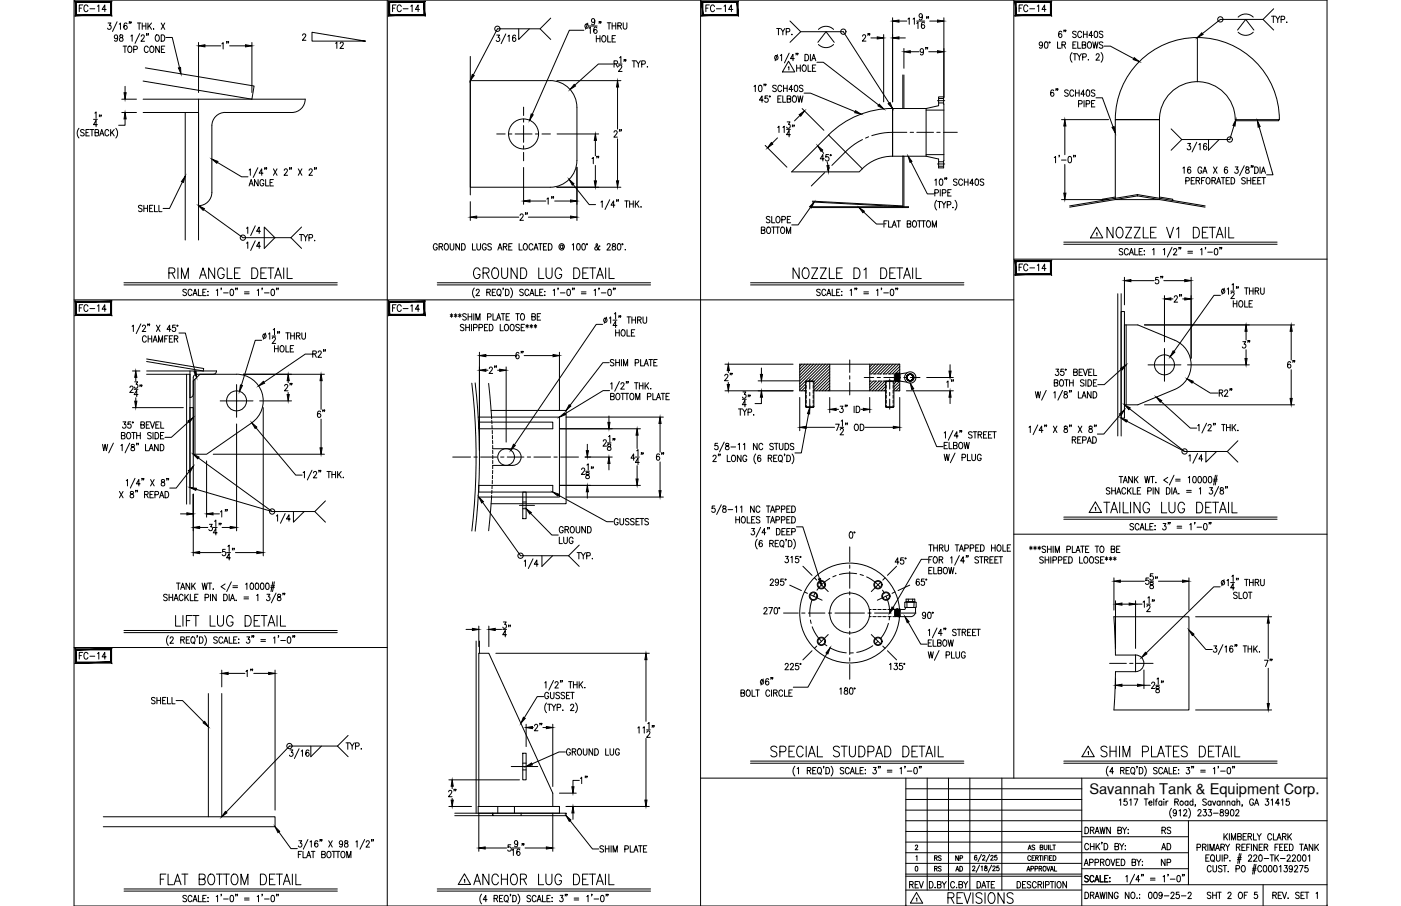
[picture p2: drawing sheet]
<svg xmlns="http://www.w3.org/2000/svg" width="432mm" height="279mm" viewBox="0 0 432 279" stroke-linecap="round" stroke-linejoin="round" font-family="sans-serif">
<defs><g id="words">
<g font-size="6.6">
<text x="340.4" y="74.4">NOZZLE V1 DETAIL</text>
<text x="51.2" y="87.1">RIM ANGLE DETAIL</text>
<text x="145" y="87.1">GROUND LUG DETAIL</text>
<text x="243.4" y="87.1">NOZZLE D1 DETAIL</text>
<text x="339.4" y="159.5">TAILING LUG DETAIL</text>
<text x="53.3" y="194.4">LIFT LUG DETAIL</text>
<text x="236.7" y="234.6">SPECIAL STUDPAD DETAIL</text>
<text x="338.3" y="234.6">SHIM PLATES DETAIL</text>
<text x="48.7" y="274.1">FLAT BOTTOM DETAIL</text>
<text x="145" y="274.1">ANCHOR LUG DETAIL</text>
<text x="291.4" y="279.8">REVISIONS</text>
</g>
<text font-size="6.2" x="160.5" y="176.4">1/4</text>
<g font-size="5.7">
<text x="282.6" y="18.3">9&quot;</text>
<text x="365.5" y="94.5" transform="rotate(-90 365.5 94.5)">2&quot;</text>
<text x="86.8" y="121.7">2&quot;</text>
<text x="137.2" y="246.9">2&quot;</text>
</g>
<g font-size="5.3">
<text x="23.6" y="4.9">FC-14</text>
<text x="119.9" y="4.9">FC-14</text>
<text x="216.6" y="4.9">FC-14</text>
<text x="313.3" y="4.9">FC-14</text>
<text x="67.4" y="16.2">1&quot;</text>
<text x="102.7" y="16.2">12</text>
<text x="264.9" y="13.8">2&quot;</text>
<text x="188.4" y="43.4">2&quot;</text>
<text x="185.9" y="51.9" transform="rotate(-90 185.9 51.9)">1&quot;</text>
<text x="171.8" y="64.2" transform="rotate(-90 171.8 64.2)">1&quot;</text>
<text x="41.6" y="66.7">SHELL</text>
<text x="163.7" y="69.1" transform="rotate(-90 163.7 69.1)">2&quot;</text>
<text x="313.3" y="84.7">FC-14</text>
<text x="359.5" y="88.9" transform="rotate(-90 359.5 88.9)">5&quot;</text>
<text x="23.6" y="97.4">FC-14</text>
<text x="119.9" y="97.4">FC-14</text>
<text x="158" y="111.8">6&quot;</text>
<text x="386.3" y="108.7" transform="rotate(-90 386.3 108.7)">3&quot;</text>
<text x="154.2" y="116.4" transform="rotate(-90 154.2 116.4)">2&quot;</text>
<text x="222.2" y="118.5">2&quot;</text>
<text x="395.8" y="114.7">6&quot;</text>
<text x="97" y="129.8">6&quot;</text>
<text x="205.7" y="143.2" transform="rotate(-90 205.7 143.2)">6&quot;</text>
<text x="67" y="160.5">1&quot;</text>
<text x="158.4" y="197.6" transform="rotate(-90 158.4 197.6)">34&quot;</text>
<text x="23.6" y="204.6">FC-14</text>
<text x="79" y="209.9" transform="rotate(-90 79 209.9)">1&quot;</text>
<text x="388.8" y="206.7">7&quot;</text>
<text x="163.7" y="226.5">2&quot;</text>
<text x="279.4" y="275.2">REV</text>
</g>
<g font-size="4.9">
<text x="390.9" y="8.1">TYP.</text>
<text x="251.9" y="50.8">45°</text>
<text x="91.4" y="75.5">TYP.</text>
<text x="294.9" y="120.7" transform="rotate(-90 294.9 120.7)">1&quot;</text>
<text x="188.4" y="163">GUSSETS</text>
<text x="182" y="243.1" transform="rotate(-90 182 243.1)">1&quot;</text>
<text x="357" y="263.2">AD</text>
<text x="357.4" y="258.2">RS</text>
<text x="357" y="268.1">NP</text>
</g>
<text font-size="4.5" x="335.7" y="244.9">Savannah Tank &amp; Equipment Corp.</text>
<g font-size="4.4">
<text x="287.2" y="269.9">RS</text>
<text x="287.2" y="266.7">RS</text>
<text x="293.5" y="266.7">NP</text>
<text x="293.9" y="269.9">AD</text>
</g>
</g></defs>
<!-- layer: 0 -->
<g fill="none" stroke="#000" stroke-width=".31">
<path d="M22.8 0h386.2v279.4h-386.2zM119.4 0v279.4M215.9 0v279.4M312.5 0v240M312.5 79.9h96.5M22.8 92.5h289.7M275.8 117.3h.1M275.8 116.8l.1 .5M275.9 117.3h.1M275.9 117.3l-.1-.5 .1 .6M275.9 117.3v.1M275.9 115.4l.1 2.1"/>
<path d="M275.9 117.4l.1 .1M276 115.5l-.3 .2v1.5l.2 .1M276 115.5l.1 1.8M276 115.5h.1M276 117.5h.1M276.1 115.3h.1M276.1 115.3l.1 2.2M276.1 115.3l-.1 .2M276.1 117.3l-.1 .2M276.1 117.3h.1M276.1 117.3l.1 .2M276.1 115.3l.1 .2"/>
<path d="M276.2 117.5h.1M276.2 115.5l.1 1.8M276.2 115.5h.1M276.2 115.5l.2 1.8M276.3 115.3h.1M276.3 115.3l.1 2.2M276.3 115.3l-.1 .2M276.3 117.3l-.1 .2M276.3 117.3h.1M276.4 115.3l.1 2.2M276.4 117.3v.2M276.4 115.3v.2"/>
<path d="M276.4 117.5h.1M276.4 115.5l.1 1.8M276.4 115.5h.1M276.5 115.5l.1 1.8M276.5 115.3h.1M276.5 115.3l.2 2.2M276.5 115.3l.1 2.2M276.5 115.3v.2M276.5 117.3v.2M276.5 117.3h.1M276.6 117.3v.2M276.6 115.3l.1 2.2"/>
<path d="M276.6 115.3h-.1M276.6 115.3l.1 .2M276.6 117.5h.1M276.7 115.5l.1 1.9M276.7 117.5h.1M276.7 115.5h.1M276.8 115.3h.1M276.8 115.3l.1 2.2M276.8 115.3l-.1 .2M276.8 117.4l-.1 .1M276.8 117.4h.1M276.8 117.4l.1 .1"/>
<path d="M276.8 115.3l.1 .2M276.9 117.5h.1M276.9 115.5l.1 1.9M276.9 115.5h.1M277 115.3h.1M277 115.3l.1 2.2M277 115.3l-.1 .2M277 117.4l-.1 .1M277 117.4h.1M277 115.3l.2 2.2M277 117.4l.1 .1M277 115.3l.1 .2"/>
<path d="M277.1 117.5h.1M277.1 115.5l.1 1.9M277.1 115.5h.1M277.1 115.5l.2 1.9M277.2 115.3l.1 1.5zM277.2 115.3h.1M277.2 115.3l-.1 .2M277.2 117.4v.1M277.2 117.4h.1M277.3 115.3v.7M277.3 117.4v.1M277.3 115.3v.1"/>
<path d="M277.3 116v1.5l2.2 .4M279.4 116.7l.2-1-.1 .9 .6 .7M279.5 115l-2.2 .3M279.6 115.7a1.13 1.13 0 0 0 0 1.4 1.13 1.13 0 0 0 1.3 .4l.6-.4 .1-.8-.3-.6-.5-.3-.8 .1-.4 .6v.7l.5 .5M281.2 115.7l.3 .8-.2 .6-.5 .2-1-.2-.2-.9 .6-.7 1 .2 .3 .8-.6 .8-.6 .1-.4-.3-.3-.8 .6-.8 1 .2 .3 .9-.5 .7-.7 .1-.4-.3-.3-.8 .6-.8 1 .2 .3 .9-.6 .7-.5 .1-.6-.3-.2-.9 .7-.7 .9 .2 .3 .8-.2 .5-.5 .4-1-.3-.3-.7 .2-.4 .8-.6 .8 .4 .2 .9-.8 .7-.9-.3-.2-.5 .1-.7 .4-.4 .6-.1 .8 .7v.6l-.3 .5-.5 .2-.6-.1M312.5 164.7h96.5M22.8 199.7h96.6M215.9 240h193.1M279.2 240v39.4M285.8 240v34.5M292.3 240v34.5M298.9 240v34.5"/>
<path d="M308.8 240v34.5M333.4 240v39.4M279.2 253.1h129.8M279.2 259.7h54.2M279.2 256.4h54.2M279.2 249.8h54.2M279.2 246.5h54.2M279.2 243.2h54.2M333.4 258h32.9M366.3 253.1v19.7M279.2 266.3h54.2M279.2 274.5h54.2"/>
<path d="M279.2 269.6h54.2M279.2 270.2h54.2M279.2 263h87.1M333.4 272.8h75.6M333.4 267.9h32.9M389.3 272.8v6.6"/>
<circle cx="280.6" cy="116.4" r="1.17"/>
<circle cx="280.6" cy="116.4" r="1.74"/>
</g>
<!-- layer: SHOP TAG -->
<path d="M279.2 279.4h.1M409 279.4h.1" fill="none" stroke="#000" stroke-width=".31"/>
<!-- layer: DIM -->
<g fill="none" stroke="#000" stroke-width=".31">
<path d="M33.3 7.1h.9l-.5 .7a.6 .6 0 0 1 .5 1 .6 .6 0 0 1-1.1-.1M36.1 6.7l-1.4 3M36.3 11.4a.53 .53 0 0 1-.8 .4 .53 .53 0 0 1-.2-.8 .53 .53 0 0 1 .9 0l.1 .4a.95 .95 0 0 1-.7 1.3l-.3-.3M36.7 7.5l.4-.4v2M37 10.8v.6a.8 .8 0 0 1 .8 .4 .8 .8 0 0 1 0 .8 .65 .65 0 0 1-1-.4 .65 .65 0 0 1 .8-.7l.2-.3v-.4zM37.9 14.2h1.2M38.5 14.2v2M39.1 7.4l-.4-.3a1.14 1.14 0 0 0 0 2 .57 .57 0 0 0 .5-.9 .57 .57 0 0 0-1-.1v.3M39.7 14.3l.2-.1a1 1 0 0 1 .8 1 1 1 0 0 1-.8 1 1.26 1.26 0 0 1-.2-1.9zM39.9 6.8l-.1 .5M40.3 11.1l.4-.3v1.9M40.4 6.8l-.1 .5"/>
<path d="M41.2 15.3l1-.1 .1-.3-.1-.6-1-.1v2M42.3 7.1h1.1M42.9 7.1v2M43.1 10.4l-1.5 3M43.5 11.2l.3-.4h.5l.2 .3-.3 .7-.8 .9h1.2M43.8 7.1v2M43.8 8h1.2M45 7.1v2M45.3 10.5l-.2 .4M45.6 7.1v2M45.7 14.7a.62 .62 0 0 0-.8-.5 .62 .62 0 0 0-.4 .8v.5a.62 .62 0 0 0 .4 .7 .62 .62 0 0 0 .8-.5M45.8 10.5h-.2h.2l-.2 .4"/>
<path d="M46 7.9l.7 1.2M46.5 14.3l.1-.1a1 1 0 0 1 .9 1 1 1 0 0 1-.9 1 1.28 1.28 0 0 1-.1-1.9zM46.7 7.1l-1.1 1.3M47.3 8.9v.2zM48.2 10.8h.1a1 1 0 0 1 .8 .9 1 1 0 0 1-.8 1 1.29 1.29 0 0 1-.1-1.9zM49.1 14.2v2l-1.1-2v2M49.7 10.8a.99 .99 0 0 1 1.1 .9 .99 .99 0 0 1-1.1 1zM49.7 7.1l1.1 2M49.7 15.2h.7M50.8 14.2h-1.1v2h1.1M50.8 7.1l-1.1 2M51.1 11.6h2l2.2 9.2"/>
<path d="M61.2 13.1v15.4M63.2 14.1h4.9M70.8 14.1h4.9M77.6 13.1v15.4M93.3 10.9l.3-.4h.3l.3 .3-1 1.6h1.1M153.1 10.8h.9l-.5 .8a.6 .6 0 0 1 .5 .9 .6 .6 0 0 1-1.1-.1M155.9 10.5l-1.4 3M156.5 11.2l.4-.4v2M158.9 11.1l-.3-.3a1.12 1.12 0 0 0-.1 2 .58 .58 0 0 0 .5-.8 .58 .58 0 0 0-1-.1v.2M159.9 8.9v3.3l3.3-3.3M169.7 12.2l-3.2-3.3h-13.2l-7.4 14.2M169.7 5.6l-3.2 3.3"/>
<path d="M180 9.3h-4.5l-11.5 26M181.2 7.1l-.8 1.9M181.6 8.7l.3-.4v2M181.6 8h2.4M183.3 6.4a.56 .56 0 0 1-.9 .4 .56 .56 0 0 1 .1-1l.3-.1a1.07 1.07 0 0 1 .6 1 1.07 1.07 0 0 1-.7 1l-.3-.3M183.8 11v2M183.8 11.9h1.1M184 8.6l-.4-.3a1.09 1.09 0 0 0-.6 1 1.09 1.09 0 0 0 .6 1 .56 .56 0 0 0 .5-.5 .56 .56 0 0 0-.5-.6 .56 .56 0 0 0-.6 .5M184.7 6.8l-.1 .4M184.9 11v2M185.2 6.8l-.1 .4M185.8 11.1l.1-.1a1 1 0 0 1 .9 1 1 1 0 0 1-.9 1 1.27 1.27 0 0 1-.1-1.9z"/>
<path d="M187.2 7h1.1M187.3 11v2h1M187.7 7v2M188.7 8h1.1M188.7 7v2M188.7 11.9h.6M188.9 19.7h-4.5l-7.2 6.6M189.3 19.7l.9-.1 .1-.7-1-.1v1.9M189.7 11h-1v2h1M189.8 7v2M189.8 19.7l.6 1M190.4 8l1-.1 .1-.7-1.1-.2v2"/>
<path d="M190.6 19.7h1.1M191 17.8l.4-.4v2M191 8l.5 1M192.1 7v1.4l.5 .6 .5-.3 .1-1.7M192.4 18.5h-.1h.1l-.1 .4M192.9 18.5l-.1 .4M194.8 18.8h1.1M195.4 18.8v1.9M196.1 18.8l.6 .9v1M197.4 18.8l-.7 .9M197.8 19.8l1-.2-.1-.8h-.9v1.9M239.4 8.8h1.1"/>
<path d="M239.6 16.8l-.7 1.9M239.9 8.8v2M240.5 17.1l.4-.3v1.9M240.6 8.8l.7 .9v1.1M241.9 8.8l-.6 .9M242.3 9.8l1-.1 .1-.3-.1-.5-1-.1v2M243.2 16.4l-1.4 3M243.5 6.5l3.3 3.3M244.1 10.6v.2zM244.8 18.1h-1.2l.8-1.3v1.9M245.4 16.5l-.1 .5M245.9 16.5h-.1h.1l-.1 .5"/>
<path d="M246.8 9.8h13.1l14.1 22M246.8 9.8l-3.3 3.3M248.1 16.8a1 1 0 0 1 1.1 .9 1 1 0 0 1-1.1 1zM249.8 16.8v1.9M250.2 18.7l.6-1.9 .6 1.9M250.4 18.1h.8M251.8 19.2h1.9l17.1 13.2M252.1 13.1l2.5-3.3 2.5 3.3M252.3 9.1a3.3 3.3 0 0 1 4.6 0M252.3 13.7a3.3 3.3 0 0 0 4.6 0M272.4 10.7v20.7M275.1 5.5v25.9"/>
<path d="M277.1 6.5h2.4M277.1 11.7h1.9M278.6 14.9v6.2M279.8 5.9l.4-.4v2M280.6 16h2.7M281.4 5.9l.4-.4v2M282.5 7.2l.4-.4v2M282.5 6.5h2.5M284.3 4.8l-.2 .5a.55 .55 0 0 1-.8-.1 .55 .55 0 0 1 .2-.8 .55 .55 0 0 1 .7 .1l.1 .3a.96 .96 0 0 1-.6 1.4l-.4-.3M284.9 7.1l-.5-.3a1.14 1.14 0 0 0 .1 2 .58 .58 0 0 0 .5-.8 .58 .58 0 0 0-.9-.1l-.1 .2M285.7 5.2h-.1h.1l-.1 .5M286.2 5.2l-.2 .5"/>
<path d="M286.5 6.5h2.4M290.9 5.5v24.5M321.3 13.6a.54 .54 0 0 1-.7 .4 .54 .54 0 0 1-.2-.9 .54 .54 0 0 1 .8 .1l.1 .4a.94 .94 0 0 1-.6 1.3l-.3-.3M322.1 13l.3-.1a1.07 1.07 0 0 1 .6 1 1.07 1.07 0 0 1-.6 1l-.3-.1-.2-.8zM325.9 12.9v2h1M327.2 9.9l-.3-.3a1.09 1.09 0 0 0-.7 1 1.09 1.09 0 0 0 .6 1 .57 .57 0 0 0 .6-.5 .57 .57 0 0 0-.5-.6 .57 .57 0 0 0-.6 .4M327.3 13.8h1v-.8l-1-.1v2M327.9 13.8l.5 1.1M328 9.3l-.1 .5M328.5 9.3h-.2h.2l-.2 .5M330.4 16.2a2.3 2.3 0 0 0 0 3M330.7 13.8h.6"/>
<path d="M330.8 16.6h1.1M331.3 16.6v1.9M331.7 9.9l-.4-.3-.7 .3 .1 .4 1 .7v.3l-.4 .3-.7-.3M331.7 12.9h-1v2h1M332 16.6l.7 .9v1M332.2 12.9v2h.9M333.3 16.6l-.6 .9M333.4 10.1a.62 .62 0 0 0-.8-.5 .62 .62 0 0 0-.4 .8v.4a.62 .62 0 0 0 .4 .8 .62 .62 0 0 0 .8-.5M333.5 13.8h1l.1-.7-1.1-.2v2l1.1-.2v-.7l-.4-.2M333.7 17.6l.9-.1 .2-.3-.2-.5-.9-.1v1.9M333.9 9.6v2M333.9 10.6h1.1"/>
<path d="M335 9.6v2M335.4 13l.2-.1a1 1 0 0 1 .8 1 1 1 0 0 1-.8 1 1.26 1.26 0 0 1-.2-1.9zM335.4 18.4v.1zM336.8 10.9h-1.2l.8-1.3v2M336.8 12.9l.4 2 .4-2 .4 2 .4-2M337.4 9.7l.3-.1a1.07 1.07 0 0 1 .6 1 1.07 1.07 0 0 1-.6 1l-.3-.1-.2-.7zM337.8 17l.4-.4 .4 .1 .2 .3-.2 .6-.8 .9h1.1M339.4 16.2a2.3 2.3 0 0 1 0 3M339.9 9.9l-.4-.3-.7 .3 .2 .5 .8 .4v.7l-.6 .1-.4-.3M339.9 13.2l-.4-.3-.7 .3 .2 .5 .8 .3v.8l-.6 .1-.4-.3M340.3 14.2h1.9l7.2 3.9M381.4 9.3l2.5-3.3 2.6 3.3"/>
<path d="M381.6 9.9a3.3 3.3 0 0 0 4.7 0M381.6 5.3a3.3 3.3 0 0 1 4.7 0M389.3 6h-13.2l-5.5 4.4M24.3 39.6a2.31 2.31 0 0 0 0 3M27.5 39.9h-1v2h1M27.8 39.9h1.1M28.3 39.9v2M28.8 36.8h1.2M29.2 34.9l.4-.4v2M30 38.4h-1.2l.8-1.3v2M30.7 35.5l-.1 .5M31.2 35.5h-.1h.1l-.1 .5"/>
<path d="M34.1 39.9v2M35.2 39.9l-1.1 1.4M35.7 39.6a2.31 2.31 0 0 1 0 3M37.5 30.6h4.6M37.5 34.7h4.6M38.5 36.7v1.9h-1.9M38.5 26.6v2M171.6 24.9h19.8M190.3 26.8v13M190.7 20.5l.1-.3 .5-.1 .3 .5-1 1.4h1.1M199.5 20.5v.2zM232.4 26.6l.4-.3v2"/>
<path d="M234 26.4l.4-.1a1.14 1.14 0 0 1-.2 2l-.4-.4-.1-.5zM235.3 30.9h-1.2l.8-1.3v1.9M235.6 26l-.2 .5M236.1 26h-.2h.2l-.2 .5M236.6 29.6h-.8v.8a.61 .61 0 0 1 .9 0 .61 .61 0 0 1-.1 .9 .61 .61 0 0 1-.9-.1M239.3 26.6l-.4-.3-.6 .1-.1 .5 .9 .5 .2 .6-.4 .3-.8-.3M239.7 39.3l.4-.4v2M239.7 30.5h.7M240.8 29.6h-1.1v1.9h1.1M240.9 26.8a.62 .62 0 0 0-.7-.5 .62 .62 0 0 0-.5 .7v.5a.62 .62 0 0 0 .5 .8 .62 .62 0 0 0 .7-.5M241.3 29.6v1.9h.9M241.3 39.3l.4-.4v2"/>
<path d="M241.5 26.3v2M241.5 27.2h1.1M242.4 39.9h1.2M242.6 30.5l1-.1v-.6l-1-.2v1.9l1-.2 .1-.4-.4-.4M242.6 37.6h.9l-.5 .8a.6 .6 0 0 1 .5 .9 .6 .6 0 0 1-1.1-.1M242.6 26.3v2M244.3 38.6l-.1 .5M244.4 27.6h-1.2l.8-1.3v2M244.5 29.7l.2-.1a1 1 0 0 1 .8 1 1 1 0 0 1-.8 .9 1.26 1.26 0 0 1-.2-1.8zM244.8 38.6h-.2h.2l-.2 .5M245 26.4l.2-.1a1.06 1.06 0 0 1 .7 1 1.06 1.06 0 0 1-.7 1l-.4-.9zM245.5 20v2"/>
<path d="M245.5 21h1.2M245.9 29.6l.4 1.9 .4-1.9 .4 1.9 .4-1.9M246.5 35.6l-1.6 1.7M246.7 20v2M247.2 33.5l6.7 6.7M247.5 26.6l-.4-.3-.7 .3 .1 .4 .9 .5 .1 .5-.4 .3-.7-.3M247.5 20.2l.2-.2a1 1 0 0 1 .8 1 1 1 0 0 1-.8 1 1.24 1.24 0 0 1-.2-1.8zM247.8 28.7h2l13.8 5.7M249 20v2h1M250.4 21h.6M251.4 20h-1v2h1M324.8 28l-.5-.3a1.13 1.13 0 0 0 .1 2 .55 .55 0 0 0 .5-.5 .55 .55 0 0 0-.5-.6 .55 .55 0 0 0-.6 .4"/>
<path d="M325.6 27.5l-.2 .4M326.1 27.5h-.2h.2l-.2 .4M327.2 36.9h14.5M328.2 38.9v8.8M329.2 28l-.4-.3-.5 .1v.7l.8 .4 .1 .5-.4 .3-.7-.3M330.9 28.2a.62 .62 0 0 0-.7-.5 .62 .62 0 0 0-.5 .8v.5a.62 .62 0 0 0 .5 .7 .62 .62 0 0 0 .7-.5M331.5 27.7v2M331.5 28.7h1.1M332.4 32h1v-.9l-1-.1v2M332.6 27.7v2M334.1 31v2M334.3 29h-1.2l.8-1.3v2"/>
<path d="M334.8 32h.9l.1-.8-1-.2v2M335 27.8l.2-.1a1.06 1.06 0 0 1 .7 1 1.06 1.06 0 0 1-.7 1l-.2-.1-.2-.7zM336.4 32h.7M337.5 28l-.4-.3-.8 .3 .2 .5 1 .6v.3l-.4 .3-.8-.3M337.5 31h-1.1v2h1.1M337.8 30.2h2l3.3 9M361 39.8l3.2 3.2-3.2 3.3M380.3 38.8l-1.3 4.2h-14.8M388.1 39.1l4.2 14.8h-1.9M26 40.2l-.5-.3-.7 .3 .2 .5 1 .7v.2l-.5 .3-.7-.3M26.5 40.9h.6M29.3 40.9l1-.1v-.8l-1-.1v2l1-.1 .1-.5-.4-.4"/>
<path d="M30.7 41.9l.7-2 .6 2M31 41.3h.8M33.5 40.4a.61 .61 0 0 0-.7-.5 .61 .61 0 0 0-.5 .8v.5a.61 .61 0 0 0 .5 .7 .61 .61 0 0 0 .7-.5M34.5 40.8l.7 1.1M56.2 56.1l-4 8.2h-1.9M67 50.1l7.5 4.4h1.9M76.8 52.5l.4-.4v2M76.8 57.3l.6-1.9 .6 1.9M77 56.7h.8M79.5 51.7l-1.5 3M79.5 55.4v1.9l-1.1-1.9v1.9M81.1 53.4h-1.2l.8-1.3v2"/>
<path d="M81.3 55.8a.61 .61 0 0 0-.7-.4 .61 .61 0 0 0-.5 .7v.5a.61 .61 0 0 0 .6 .7 .61 .61 0 0 0 .6-.7h-.4M81.7 51.8l-.1 .5M81.9 55.4v1.9h.9M82.2 51.8h-.2h.2l-.2 .5M83.2 56.3h.7M84.3 55.4h-1.1v1.9h1.1M84.3 52.1l1.1 2M85.4 52.1l-1.1 2M87.6 52.6l.3-.5h.4l.3 .4-1.1 1.6h1.1M89.4 51.8l-.2 .5M89.9 51.8h-.2h.2l-.2 .5M91.9 52.1l1.1 2"/>
<path d="M93 52.1l-1.1 2M95.3 52.6l.3-.5h.3l.3 .4-1 1.6h1.1M97 51.8l-.1 .5M97.5 51.8l-.1 .5M161.4 51.6v11.4M171.6 57.7h19.8M171.7 41.3h12.8M176.6 56.9l5 6.2h2M177.8 51.6v16.4M183.5 43.3v4.7M183.5 51v4.8M190.3 42.8v13"/>
<path d="M235.8 44.9l6.7 6.7M239.6 42.5l-1.6 1.7M243.6 41.5h-1.2l.8-1.3v2M280.8 49.9l5 9.9h2M288.1 55.6l.4-.4v2M288.1 59.5l1-.1 .1-.3-.1-.5-1-.1v2M289.7 55.3l.4-.1a1.14 1.14 0 0 1-.1 2l-.4-.4-.1-.5zM289.8 58.5v2M290.4 59.5l1-.1v-.8l-1-.1v2M291.3 54.9h-.2h.2l-.2 .5M291.8 54.9h-.2h.2l-.2 .5M292.1 59.4h.7"/>
<path d="M293.2 58.5h-1.1v2h1.1M295 55.5l-.4-.3-.7 .3 .1 .4 .9 .5a.48 .48 0 0 1-.3 .8l-.7-.3M296.7 55.7a.62 .62 0 0 0-.8-.5 .62 .62 0 0 0-.4 .7v.5a.62 .62 0 0 0 .4 .8 .62 .62 0 0 0 .8-.5M297.2 55.2v2M297.2 56.1h1.1M298.3 55.2v2M300.1 56.5h-1.2l.8-1.3v2M300.7 55.3l.4-.1a1.15 1.15 0 0 1-.1 2 1.43 1.43 0 0 1-.3-1.9zM303.2 55.5l-.4-.3-.7 .3 .2 .4 .8 .5 .1 .5-.4 .3-.7-.3M324.9 48.6l.4-.4v2M326.5 47.9l-.1 .5M327.2 49.4h1.4"/>
<path d="M328.2 50.7v8.9M329.4 48.3l.4-.1a1.15 1.15 0 0 1-.2 2l-.4-.4v-.4zM331 47.9l-.2 .5M331.5 47.9h-.2h.2l-.2 .5M364.6 51.9l.4-.4v1.9M365.5 55.8l.9-.1 .1-.8-1-.1v1.9M366.1 44.2h.8l-.4 .8a.6 .6 0 0 1 .4 .9 .6 .6 0 0 1-1-.1M367 51.8l-.5-.3a1.13 1.13 0 0 0 .1 1.9 .59 .59 0 0 0 .4-.7 .59 .59 0 0 0-.8-.4l-.2 .5M367.1 55.7h.7M368.2 54.8h-1.1v1.9h1.1M368.6 55.7l1-.1v-.7l-1-.1v1.9M368.9 43.9l-1.5 3"/>
<path d="M369.2 55.7l.6 1M369.5 44.6l.4-.4v2M370.3 55.7h.7M370.4 51.9a.61 .61 0 0 0-.7-.4 .61 .61 0 0 0-.5 .7v.5a.61 .61 0 0 0 .6 .8 .61 .61 0 0 0 .6-.8h-.4M370.7 53.4l.7-1.9 .6 1.9M371 52.8h.8M371.4 54.8h-1.1v1.9M371.8 55l.4-.2a1 1 0 0 1 .8 .9 1 1 0 0 1-.8 1l-.5-.7zM371.9 44.5l-.5-.3a1.14 1.14 0 0 0 .1 2 .55 .55 0 0 0 .5-.5 .55 .55 0 0 0-.5-.6 .55 .55 0 0 0-.6 .5M372.5 43v3.3l3.3-3.3M373.5 55.7l1-.1 .1-.7-1.1-.1v1.9M374 51.5l1.1 1.9"/>
<path d="M374.1 55.7l.5 1M374.9 56.7l.7-1.9 .6 1.9M375.1 51.5l-1.1 1.9M375.2 56.1h.8M376.4 54.8h1.1M377 54.8v1.9M377.9 55.7h.6M378.3 51.8l-.5-.3a1.14 1.14 0 0 0 .1 1.9 .57 .57 0 0 0 .5-.8 .57 .57 0 0 0-1-.1v.3M378.9 54.8h-1v1.9h1M379.4 54.8a.99 .99 0 0 1 1.2 .9 .99 .99 0 0 1-1.2 1zM380.7 51.5h.9l-.5 .7a.6 .6 0 0 1 .5 1 .6 .6 0 0 1-1.1-.1M383.5 51.1l-1.4 3"/>
<path d="M383.8 55l-.4-.2-.7 .2 .2 .5 .8 .5 .1 .5-.4 .2-.7-.2M384 51.6v.5a.72 .72 0 0 1 .9 .4 .72 .72 0 0 1-.3 .9 .64 .64 0 0 1-.7-.6 .64 .64 0 0 1 .8-.6l.2-.3v-.3zM384.4 55.7h1.1M384.4 54.8v1.9M385.5 54.8v1.9M385.7 51.2h-.1h.1l-.1 .5M386.1 55.7h.7M386.2 51.2l-.1 .5M386.7 51.5a1 1 0 0 1 1.1 1 1 1 0 0 1-1.1 .9zM387.2 54.8h-1.1v1.9h1.1M387.6 55.7h.7M388.4 51.5v1.9"/>
<path d="M388.7 54.8h-1.1v1.9h1.1M388.8 53.4l.6-1.9 .6 1.9M388.9 54.8h1.1M389 52.8h.8M389.5 54.8v1.9M62.8 64.6l12.1 8.7h14.8M76 70.4l.4-.4v2M76 75l.4-.4v2M78.7 69.6l-1.4 3M78.7 74.3l-1.4 3M80.3 71.3h-1.2l.8-1.3v2M80.3 75.9h-1.2l.8-1.3v2"/>
<path d="M81.4 70l3.3 3.3-3.3 3.3zM89.7 73.3l3.2 3.3M92.9 70l-3.2 3.3M134.8 75.6a.62 .62 0 0 0-.8-.5 .62 .62 0 0 0-.4 .8v.5a.62 .62 0 0 0 .6 .7 .62 .62 0 0 0 .6-.7h-.4M135.3 76.1l1-.1v-.8l-1-.1v2M135.9 76.1l.5 1M137.2 75.2l.2-.1a1 1 0 0 1 .8 1 1 1 0 0 1-.8 1 1.28 1.28 0 0 1-.2-1.9zM138.7 75.1v1.4l.5 .6 .6-.3 .1-1.7M141.6 75.1v2l-1.1-2v2M142.3 75.1a1 1 0 0 1 1.1 1 1 1 0 0 1-1.1 1zM144.9 62.2v5.8M145.6 75.1v2h1"/>
<path d="M146.9 67h13M147 75.1v1.4l.5 .6 .5-.3 .1-1.7M149.9 75.6a.62 .62 0 0 0-.8-.5 .62 .62 0 0 0-.4 .8v.5a.62 .62 0 0 0 .6 .7 .62 .62 0 0 0 .6-.7h-.4M151.4 75.4l-.4-.3-.7 .3 .2 .5 .8 .4v.7l-.6 .1-.4-.3M153.4 77.1l.7-2 .6 2M153.7 76.5h.8M155.1 76.1l1-.1 .1-.7-1.1-.2v2M155.7 76.1l.5 1M156.8 76.1h.6M157.8 75.1h-1v2h1M160 75.1v2h1M161.6 75.2l.2-.1a1 1 0 0 1 .8 1 1 1 0 0 1-.8 1 1.26 1.26 0 0 1-.2-1.9z"/>
<path d="M162.9 67h12.9M163.3 62h4.9M164.2 75.6a.62 .62 0 0 0-.7-.5 .62 .62 0 0 0-.5 .8v.5a.62 .62 0 0 0 .5 .7 .62 .62 0 0 0 .7-.5M164.5 77.1l.7-2 .6 2M164.8 76.5h.8M166 75.1h1.1M166.5 75.1v2M167.5 76.1h.6M168.5 75.1h-1v2h1M169 75.1a1 1 0 0 1 1.2 1 1 1 0 0 1-1.2 1zM171 62h4.8M173.5 75.9l-.1-.2a.49 .49 0 0 0-.7 .4 .49 .49 0 0 0 .7 .4l.1-.1"/>
<path d="M173.5 75.6l.1 1a.85 .85 0 0 0 .2-1.1 .85 .85 0 0 0-1.1-.3 .85 .85 0 0 0-.4 1.1 .83 .83 0 0 0 .5 .7 .83 .83 0 0 0 .9-.2M176.4 75.5l.4-.4v2M177.9 75.2l.3-.1a1.07 1.07 0 0 1 .6 1 1.07 1.07 0 0 1-.6 1l-.3-.1-.2-.7zM179.6 75.2h.6l.1 .3v1.2l-.4 .4-.5-.4-.1-.7zM184.9 76l-.2-.1-.8 1.2-.4-.1-.2-.3 .2-.4 .6-.5 .1-.4-.3-.3-.2 .3 .1 .5 .7 1.1 .3 .1 .1-.2M185.2 62.3l.4-.3v1.9M187.1 75.6l.4-.5 .4 .1 .2 .3-.2 .7-.9 .9h1.2M187.9 61.6l-1.4 3M188.8 75.2v.6a.72 .72 0 0 1 .9 .4 .72 .72 0 0 1-.3 .9 .63 .63 0 0 1-.8-.7 .63 .63 0 0 1 .8-.5l.3-.3-.1-.4zM189.5 63.3h-1.2l.8-1.3v1.9M190.2 61.7h-.2h.2l-.2 .4M190.5 75.2l.2-.1a1.07 1.07 0 0 1 .7 1 1.07 1.07 0 0 1-.7 1l-.2-.1-.3-.7z"/>
<path d="M190.6 61.7l-.1 .4M192.6 62h1.1M192.7 76.9v.2zM193.1 62v1.9M194.1 62v1.9M194.1 62.9h1.1M195.2 62v1.9M195.8 62v1.9M196.2 62.8l.7 1.1M196.9 62l-1.1 1.3M197.6 63.8v.1zM234.7 71l.9-.1v-.8l-.9-.1v2l1-.2 .1-.4-.4-.4"/>
<path d="M236.6 70.1l.1-.1a1.01 1.01 0 0 1 .9 1 1.01 1.01 0 0 1-.9 1 1.29 1.29 0 0 1-.1-1.9zM237.3 67l-.4-.3-.7 .3 .1 .5 1 .7v.2l-.4 .3-.7-.3M237.8 66.7v2h1M237.8 70h1.2M238.4 70v2M239.1 70h1.1M239.3 67l.3-.3a1 1 0 0 1 .8 1 1 1 0 0 1-.8 1l-.5-.7zM239.7 70v2M240.9 70.1l.1-.1a1.01 1.01 0 0 1 .9 1 1.01 1.01 0 0 1-.9 1 1.29 1.29 0 0 1-.1-1.9zM241 67.8l.9-.1v-.9l-.9-.1v2M242.4 72v-2l.6 2 .7-2v2M242.7 67.7h.6"/>
<path d="M243.7 66.7h-1v2h1M249.8 63.9l-3.8 5.5h-2M266.2 65.4l3.9 3.7h2M272.4 69h.7M273.5 68.1h-1.1v2M273.9 68.1v2h.9M275 70.1l.6-2 .7 2M275.2 69.4h.8M276.4 68.1h1.1M277 68.1v2M279.6 69l1-.1v-.6l-1-.2v2l1-.2 .1-.5-.4-.4M281.5 68.2l.2-.1a1 1 0 0 1 .8 1 1 1 0 0 1-.8 1 1.28 1.28 0 0 1-.2-1.9z"/>
<path d="M282.8 68.1h1.1M283.4 68.1v2M284.1 68.1h1.1M284.6 68.1v2M285.8 68.2l.2-.1a1 1 0 0 1 .8 1 1 1 0 0 1-.8 1 1.26 1.26 0 0 1-.2-1.9zM287.4 70.1v-2l.6 2 .6-2v2M288.7 61.8a2.24 2.24 0 0 0 0 3M289 62.1h1.1M289.6 62.1v2M290.3 62.1l.6 1v1M291.5 62.1l-.6 1M292 63.2l1-.2-.1-.8-.9-.1v2"/>
<path d="M293.7 63.9v.2zM294.3 61.8a2.24 2.24 0 0 1 0 3M327.2 61.6h14.5M327.9 74.7h65.7M327.9 75.3h65.7M346.1 76.9l-.4-.3-.7 .3 .1 .5 .8 .4 .2 .3v.2l-.4 .3-.7-.3M347.7 77.1a.62 .62 0 0 0-.7-.4 .62 .62 0 0 0-.5 .7v.5a.62 .62 0 0 0 .5 .7 .62 .62 0 0 0 .7-.5M348.1 78.6l.6-2 .6 2M348.3 78h.8M349.7 76.6v2h1M351.1 77.6h.6M352.1 76.6h-1v2h1"/>
<path d="M352.7 77.3v.2zM352.7 78.4v.2zM355.2 77l.4-.4v2M358.5 77l.4-.4v2M361.2 76.3l-1.4 3M361.7 77.1l.3-.5h.4l.3 .4-1.1 1.6h1.2M363.5 76.4l-.2 .4M363.9 76.4l-.1 .4M366.1 77.5h1.4M366.1 78.1h1.4M370 77l.4-.4v2M371.6 76.4l-.1 .4"/>
<path d="M372.2 77.8h1.5M374.5 76.8l.2-.2a1.07 1.07 0 0 1 .7 1 1.07 1.07 0 0 1-.7 1 1.41 1.41 0 0 1-.2-1.8zM376.1 76.4l-.2 .4M376.6 76.4h-.2h.2l-.2 .4M38.2 87.2h65.7M38.2 87.9h65.7M43.4 99.9l-1.4 3M45.7 100h-.2h.2l-.2 .5M46.1 100l-.1 .5M57.5 89.5l-.4-.3-.6 .1-.1 .6 .9 .4 .2 .6-.4 .3-.7-.3M59.2 89.7a.62 .62 0 0 0-.8-.5 .62 .62 0 0 0-.4 .7v.5a.62 .62 0 0 0 .4 .8 .62 .62 0 0 0 .8-.5M59.5 91.2l.6-2 .6 2"/>
<path d="M59.7 90.5h.8M61.2 89.2v2h.9M62.5 90.1h.6M63.5 89.2h-1v2h1M64.1 89.9v.1zM64.1 91v.2zM66.7 89.6l.4-.4v2M68.9 90.3h1.4M71.1 89.3l.3-.1a1.07 1.07 0 0 1 .6 1 1.07 1.07 0 0 1-.6 1l-.3-.1-.2-.8zM75.4 90h1.4M75.4 90.6h1.4M79.3 89.6l.4-.4v2"/>
<path d="M81.5 90.3h1.4M83.7 89.3l.3-.1a1.06 1.06 0 0 1 .6 1 1.06 1.06 0 0 1-.6 1l-.5-.9zM134.8 87.2h65.7M134.8 87.9h65.7M138.8 97l.8 .6M139.2 96.7v1.2M139.6 97l-.8 .6M140 97l.8 .6M140.4 96.7v1.2M140.8 97l-.8 .6M141.3 97l.8 .6M141.7 96.7v1.2"/>
<path d="M142.1 97l-.8 .6M143.7 97l-.4-.3-.6 .1v.7l.9 .4 .1 .5-.4 .3-.7-.3M144.3 97.7h1.1M144.3 96.7v2M145.4 96.7v2M146 96.7v2M146.2 88.8a2.3 2.3 0 0 0 0 3M146.7 98.7v-2l.6 2 .6-2v2M146.8 89.7l.3-.5h.3l.3 .4-.2 .6-.8 1h1.1M150 90.1l1-.1v-.7l-1-.1v2M150.3 97.8l.9-.1 .1-.8-1-.2v2M150.6 90.1l.6 1.1"/>
<path d="M151.7 90.1h.7M151.9 96.7v2h1M152.8 89.2h-1.1v2h1.1M153.1 98.7l.6-2 .6 2M153.3 98h.8M153.5 89.3l.1-.1a1 1 0 0 1 .9 1 1 1 0 0 1-.9 1 1.24 1.24 0 0 1-.1-1.9zM153.9 90.8l.4 .6M154.5 96.7h1.1M155 96.7v2M155.8 89.2a1 1 0 0 1 1.1 1 1 1 0 0 1-1.1 1zM156 97.7h.7M157 96.7h-1v2h1"/>
<path d="M157.4 88.8a2.24 2.24 0 0 1 0 3M159 96.7h1.1M159.5 96.7v2M160.7 96.8l.2-.1a1.01 1.01 0 0 1 .8 1 1.01 1.01 0 0 1-.8 1 1.29 1.29 0 0 1-.2-1.9zM161.3 89.5l-.4-.3-.7 .3 .1 .4 .9 .5-.1 .7-.5 .1-.4-.3M163 89.7a.61 .61 0 0 0-.8-.5 .61 .61 0 0 0-.4 .7v.5a.61 .61 0 0 0 .4 .8 .61 .61 0 0 0 .8-.5M163.3 91.2l.6-2 .7 2M163.5 90.5h.8M163.9 97.7l1-.1 .1-.7-1.1-.2v2l1.1-.2v-.6l-.4-.2M165 89.2v2h.9M165.6 97.7h.6M166.3 90.1h.7"/>
<path d="M166.6 96.7h-1v2h1M167.4 89.2h-1.1v2h1.1M167.8 89.9h.2zM167.9 91v.2zM170.5 89.6l.4-.4v2M172.7 90.3h1.4M174.9 89.3l.3-.1a1.06 1.06 0 0 1 .6 1 1.06 1.06 0 0 1-.6 1 1.43 1.43 0 0 1-.3-1.9zM179.2 90h1.4M179.2 90.6h1.4M183.1 89.6l.4-.4v2M185.3 90.3h1.5M186.9 97.8l-.7 1.9"/>
<path d="M187.6 89.3l.4-.1a1.15 1.15 0 0 1-.2 2 1.43 1.43 0 0 1-.2-1.9zM187.8 98.1l.4-.4v2M188.9 98.7h1.2M189.3 96.8l.4-.4v2M190.9 97.5h-.2h.2l-.2 .4M191.3 97.5l-.1 .4M193.3 97.7h1.1M193.8 97.7v2M194.8 98.7h1.1M194.8 97.7v2M195.9 97.7v2M196.5 98.7l1-.1v-.8l-1-.1v2"/>
<path d="M197.1 98.7l.5 1M198.2 97.7v1.4l.5 .6 .5-.3 .1-1.7M231.3 87.2h65.8M231.3 87.9h65.8M252.8 89.5l-.4-.3-.7 .3 .2 .4 .8 .5v.7l-.6 .1-.4-.3M254.5 89.7a.61 .61 0 0 0-.7-.5 .61 .61 0 0 0-.5 .7v.5a.61 .61 0 0 0 .4 .8 .61 .61 0 0 0 .8-.5M254.8 91.2l.7-2 .6 2M255.1 90.5h.7M256.5 89.2v2h1M257.9 90.1h.6M258.9 89.2h-1v2h1M259.4 89.9h.1z"/>
<path d="M259.4 91v.2zM262 89.6l.4-.4v2M266.2 90h1.5M266.2 90.6h1.5M270.2 89.6l.3-.4v2M272.4 90.3h1.4M274.6 89.3l.4-.1a1.15 1.15 0 0 1-.2 2l-.4-.4v-.5zM346.6 85.5v8.5M348.6 86.6h7.1M358.7 86.6h6.4M358.9 91.2v14.2M367.1 85.5v25"/>
<path d="M376.2 91.1h-2l-12.4 17.3M377.4 88.9l-.8 1.9M378.2 89.2l.4-.4v2M379.3 89.8h1.2M379.4 90.6l.4-.5h.3l.3 .4-.2 .6-.9 1h1.2M379.7 87.8l.4-.3v2M380.1 92.7v2M380.1 93.7h1.1M381.2 88.5h-.2h.2l-.2 .5M381.2 92.7v2M381.7 88.5l-.2 .5M382.1 92.8l.2-.1a1 1 0 0 1 .8 1 1 1 0 0 1-.8 1 1.26 1.26 0 0 1-.2-1.9z"/>
<path d="M383.6 88.8h1.1M383.6 92.7v2h1M384.1 88.8v2M385 93.7h.6M385.1 88.8v2M385.1 89.7h1.1M386 92.7h-1v2h1M386.2 88.8v2M386.8 89.7l1-.1v-.7l-1-.1v2M387.4 89.7l.6 1.1M388.5 88.8l.1 1.7 .4 .3 .6-.3v-1.7M40.1 119.5l.1-.4a.56 .56 0 0 1 .8 .2 .56 .56 0 0 1-.2 .8l-.8 .9h1.1"/>
<path d="M40.7 100.6l.4-.3v1.9M40.8 114.4h2.3M41.5 117.8h.9l-.5 .7a.6 .6 0 0 1 .5 .9 .6 .6 0 0 1-1-.1M41.8 116.4v1M43.2 118.8l-.1 .5M43.7 118.8l-.1 .5M43.9 100.7l.1-.3 .5-.1 .4 .5-1.1 1.4h1.1M45.1 104a.61 .61 0 0 0-.8-.4 .61 .61 0 0 0-.4 .7v.5a.61 .61 0 0 0 .5 .7 .61 .61 0 0 0 .7-.4M45.7 103.5v2M45.7 104.5h1.1M46.8 103.5v2M47.2 105.5l.6-2 .7 2"/>
<path d="M47.4 104.9h.8M48.2 100.3l1.1 1.9M48.9 105.5v-2l.6 2 .6-2v2M49.3 100.3l-1.1 1.9M50.8 104.5h.6M51.8 103.5h-1v2M52.2 104.5h.6M52.7 101.6h-1.2l.8-1.3v1.9M53.2 103.5h-1v2h1M53.7 104.5l1-.1 .1-.7-1.1-.2v2M54 100.3h-.8l-.1 .8a.61 .61 0 0 1 .9 0 .61 .61 0 0 1-.1 .9 .61 .61 0 0 1-.8-.1M54.3 104.5l.5 1"/>
<path d="M55.2 102.7h1.9l3 11.8M75 115.4h25M80.6 104.9h-1.9l-4.3 13.9M81.9 102.7l-.8 1.9M82.7 103l.4-.4v2M83.9 103.6h1.1M83.9 104.4l.3-.5 .5 .1 .2 .3-1 1.6h1.1M84.2 101.7l.4-.4v2M84.6 106.6v1.9M84.6 107.5h1.1M85.7 102.4l-.2 .4M85.7 106.6v1.9"/>
<path d="M86.2 102.4h-.2h.2l-.2 .4M86.6 106.7l.2-.1a1 1 0 0 1 .8 1 1 1 0 0 1-.8 .9 1.26 1.26 0 0 1-.2-1.8zM88.1 102.6h1.1M88.1 106.6v1.9h1M88.6 102.6v2M89.5 107.5h.6M89.6 102.6v2M89.6 103.6h1.1M90.5 106.6h-1v1.9h1M90.7 102.6v2M91.4 103.6l.9-.1 .1-.7-1-.2v2M91.9 103.6l.6 1"/>
<path d="M93 102.6v1.4l.5 .6 .6-.3v-1.7M96.1 109.2h-2l-12.8 8.7M96.4 109.2l.9-.1 .1-.7-1-.2v2M96.9 109.2l.6 1M98.1 108.7l.3-.5 .5 .1 .1 .3-.2 .6-.8 1h1.1M99 117.4v8.9M99.8 107.9l-.1 .5M100.3 107.9h-.2h.2l-.2 .5M143 100.3l-.4-.3-.6 .1v.6l.8 .5 .2 .5-.4 .3-.7-.3M143.6 100v2M143.6 101h1.1M144.7 100v2"/>
<path d="M145.3 100v2M145.9 101h1l.2-.3-.2-.6-1-.1v2M147.6 101h1v-.9l-1-.1v2M147.8 108.6v30.3M149.3 101h.6M149.8 109.7h8.8M150.3 100h-1v2h1M150.8 100a1 1 0 0 1 1.2 1 1 1 0 0 1-1.2 1zM154.2 100v2h.9M155.8 100.1l.1-.1a1 1 0 0 1 .8 1 1 1 0 0 1-.8 1 1.27 1.27 0 0 1-.1-1.9zM156 113.2v23.1M157.5 100.1l.2-.1a1 1 0 0 1 .8 1 1 1 0 0 1-.8 1 1.27 1.27 0 0 1-.2-1.9z"/>
<path d="M160.1 100.3l-.4-.3-.6 .1-.1 .6 .9 .5 .2 .5-.4 .3-.7-.3M160.6 101h.7M161.5 109.7h9M161.7 100h-1.1v2h1.1M162.1 100.3l.8 .6M162.5 100v1.2M162.9 100.3l-.8 .6M163.3 100.3l.8 .6M163.7 100v1.2M164.1 100.3l-.8 .6M164.6 100.3l.8 .6M165 100v1.2"/>
<path d="M165.4 100.3l-.8 .6M172.4 108.6v18M185.7 100h-1.9l-25.3 37.2M187.8 111.8h-2l-10.1 13.2M188.2 118.4l.4-.4v2M189.2 111.1l-.4-.2-.7 .2 .2 .5 .8 .5 .1 .5-.4 .2-.7-.2M189.7 101.7v2M189.7 102.6h1.2M189.8 110.9v1.9M189.8 111.8h1.1M190.1 100.4h-1.2l.8-1.4v2M190.9 101.7v2"/>
<path d="M190.9 117.6l-1.4 3.1M190.9 110.9v1.9M191.4 118.5l.3-.5 .5 .1 .1 .3-.2 .6-.8 1h1.1M191.5 110.9v1.9M191.7 101.8l.2-.1a1 1 0 0 1 .8 1 1 1 0 0 1-.8 1 1.27 1.27 0 0 1-.2-1.9zM192.2 112.8v-1.9l.6 1.9 .6-1.9v1.9M193.1 117.7h-.1h.1l-.1 .5M193.3 101.7v2h.9M193.6 117.7l-.1 .5M194.6 102.6h.6M195.5 118h1.2M195.6 101.7h-1v2h1"/>
<path d="M195.8 111.9l.9-.1v-.8l-.9-.1v1.9M196.1 118v2M197.1 118v2M197.1 119h1.1M197.4 110.9v1.9h1M198.2 118v2M198.6 112.8l.6-1.9 .6 1.9M198.8 112.2h.8M198.8 118v2M199.2 118.9l.7 1.1M199.9 118l-1.1 1.3M200 110.9h1.1"/>
<path d="M200.6 119.8h.1M200.6 110.9v1.9M201.5 111.8h.6M202.5 110.9h-1v1.9h1M223.4 112.3h21M233.7 117.5h12.7M234.7 113.5v2M281.3 120l7.4 17.7h2M285.6 116.4h8.2M292.8 112.5v1.9M324.9 118h1v-.8l-1-.1v2l1-.1 .2-.6-.5-.4M325.4 113.8h.9l-.5 .8a.6 .6 0 0 1 .5 .9 .6 .6 0 0 1-1.1-.1"/>
<path d="M326.9 117.2l.1-.1a1 1 0 0 1 .8 1 1 1 0 0 1-.8 1 1.28 1.28 0 0 1-.1-1.9zM327.8 113.8h-.8l-.1 .9a.61 .61 0 0 1 .9 0 .61 .61 0 0 1-.1 .9 .61 .61 0 0 1-.8-.2M328.1 117.1h1.1M328.7 117.1v2M329.6 118h1.2M329.6 117.1v2M330.8 117.1v2M330.9 114.8l1-.1 .1-.7-1.1-.2v2l1.1-.2v-.5l-.4-.3M332.6 114.8h.6M333.6 113.8h-1v2h1M333.9 113.8l.6 2 .7-2M334.1 117.4l-.4-.3-.7 .3 .2 .5 .8 .3v.8l-.6 .1-.4-.3"/>
<path d="M334.7 117.1v2M335.3 117.1a.99 .99 0 0 1 1.2 1 .99 .99 0 0 1-1.2 1zM335.6 114.8h.6M336.6 113.8h-1v2h1M337 118h.6M337.1 113.8v2h.9M338 117.1h-1v2h1M345.6 113.8l-5.3 4.8h-2M352.7 100.2h46.3M366 112.5h19.1M367.6 117.9l5.4 3.3h2.4M379.2 120h-.2h.2l-.2 .4"/>
<path d="M379.7 120l-.2 .4M384 102.2v2.7M384 107.9v2.7M398 102.2v8.8M398 114v8.9M31.6 137l.4 2 .4-2 .4 2 .4-2M34.9 136.7l-1.4 3M37.3 137.4l.4-.4v2M37.4 134.3l1-.1 .1-.6-1.1-.2v1.9l1.1-.2v-.4l-.4-.4M37.9 130.1h.9l-.5 .7a.6 .6 0 0 1 .5 1 .6 .6 0 0 1-1.1-.1M39.3 133.5l.2-.1a1 1 0 0 1 .8 1 1 1 0 0 1-.8 .9 1.24 1.24 0 0 1-.2-1.8zM40 136.7l-1.5 3"/>
<path d="M40.3 130.1h-.8l-.1 .8a.61 .61 0 0 1 .9 .1 .61 .61 0 0 1-.1 .9 .61 .61 0 0 1-.9-.2M40.5 137.1v.6a.72 .72 0 0 1 .9 .4 .72 .72 0 0 1-.3 .9 .63 .63 0 0 1-.8-.7 .63 .63 0 0 1 .9-.5l.1-.7zM40.6 133.4h1.1M40.8 125.7h15.7M41.2 133.4v1.9M41.3 120.1h1.2M41.8 122.7v1M42.1 133.4v1.9M42.1 134.3h1.1M42.2 136.8l-.1 .4M42.5 121.7h-1.2l.8-1.3v1.9M42.7 136.8h-.2h.2l-.2 .4"/>
<path d="M43.2 133.4v1.9M43.4 131l1-.1 .1-.6-1.1-.2v2l1.1-.2v-.5l-.4-.4M44.9 137v2h.9M45.1 131h.6M46 139l.6-2 .6 2M46.1 130.1h-1v2h1M46.2 138.3h.8M46.4 130.1l.6 2 .6-2M46.6 133.7l-.4-.3-.6 .1v.6l.8 .4 .2 .6-.4 .2-.7-.2M47.2 133.4v1.9M47.8 133.4a1 1 0 0 1 1.1 1 1 1 0 0 1-1.1 .9zM48 131h.7"/>
<path d="M48.7 137v2l-1.1-2v2M49.1 130.1h-1.1v2h1.1M49.4 137a.99 .99 0 0 1 1.1 1 .99 .99 0 0 1-1.1 1zM49.5 134.3h.6M49.6 130.1v2h.9M50.5 133.4h-1v1.9h1M58.1 130.1l-5.3 4.8h-2M72.9 130.7v33M78.9 131.9l12.2 14.6h2M80 123.6h9.9M81.1 125.7v45.7M99 129.3v8.8"/>
<path d="M172.4 132.2h25M174.5 128.6h29.9M181 137v2M185.9 136.1l.3-.5 .5 .1 .2 .3-.3 .6-.8 1h1.2M187.2 136.6h1.1M187.4 137v.6a.72 .72 0 0 1 .8 .4 .72 .72 0 0 1-.3 .9 .64 .64 0 0 1-.7-.7 .64 .64 0 0 1 .8-.5l.2-.3v-.4zM187.6 134.7l.4-.4v2M187.7 128.3v2M187.9 120.5h-2l-11.8 7.1M188.2 122.2h.9l.1-.7-1-.2v2l1-.2 .1-.5-.4-.4M189 135.3h-.1h.1l-.1 .5M189.5 135.3h-.1h.1l-.1 .5"/>
<path d="M190.1 121.4l.2-.1a1 1 0 0 1 .8 1 1 1 0 0 1-.8 1 1.24 1.24 0 0 1-.2-1.9zM191.4 121.3h1.1M191.9 121.3v2M192.7 121.3h1.1M193.2 121.3v2M194.4 121.4l.2-.1a1 1 0 0 1 .8 1 1 1 0 0 1-.8 1 1.26 1.26 0 0 1-.2-1.9zM195.9 123.3v-2l.7 2 .6-2v2M196.2 139l.4-.3v1.9M196.4 134.2v4.1M197.8 139.7h-.2h.2l-.2 .5M198.2 139.7l-.1 .5M199.5 122.3l1.1-.1-.1-.8-1-.1v2"/>
<path d="M201.2 121.3v2h1M202.3 123.3l.7-2 .6 2M202.6 122.6h.8M203.4 130.6v8.8M203.8 121.3h1.1M204.3 121.3v2M205.3 122.2h.6M206.3 121.3h-1v2h1M221.2 136.7h-.8l-.1 .9a.62 .62 0 0 1 .9 0 .62 .62 0 0 1-.1 .9 .62 .62 0 0 1-.9-.2M223.2 136.3l-1.4 3M223.4 120.5h21M223.8 136.8v.6a.72 .72 0 0 1 .8 .4 .72 .72 0 0 1-.3 .9 .63 .63 0 0 1-.8-.7 .63 .63 0 0 1 .9-.5l.2-.7z"/>
<path d="M225.3 137.8h1.4M227.5 137.1l.4-.4v2M227.6 126.1h1.1M228.2 126.1v2M228.8 123.1h1.2M228.9 126.1l.6 .9v1.1M229 120.9h.9l-.5 .7a.6 .6 0 0 1 .5 .9 .6 .6 0 0 1-1.1-.1M229.1 137.1l.4-.4v2M230 124.8h-1.2l.8-1.3v2M230.1 126.1l-.6 .9M230.5 127.1l1-.1 .1-.7-1.1-.2v2M230.7 121.9h-.2h.2l-.2 .5"/>
<path d="M231.2 121.9l-.2 .5M232.3 127.9v.2zM232.9 140a2.24 2.24 0 0 0 0 3M233.3 136.7v2l-1.1-2v2M234.7 122.5v2h-2M235.1 137.2a.61 .61 0 0 0-.8-.5 .61 .61 0 0 0-.4 .8v.4a.61 .61 0 0 0 .4 .8 .61 .61 0 0 0 .8-.5M238.4 137l-.4-.3-.8 .3 .2 .5 .8 .3v.8l-.6 .1-.4-.3M238.7 136.7h1.1M239.2 136.7v2M240.2 136.7v1.4l.5 .6 .5-.3 .1-1.7M242 136.7a1 1 0 0 1 1.1 1 1 1 0 0 1-1.1 1zM244.1 140a2.3 2.3 0 0 1 0 3"/>
<path d="M244.7 137l-.4-.3-.8 .3 .2 .5 .8 .3v.8l-.6 .1-.4-.3M246.5 122.6v10.2M248.5 131.8h8.7M249.2 127.6l-2.2 12.1h-2M255.7 122.6v4.7M257.5 130.8h1.2l-.8 2M257.7 126.2h.7M258.9 131.8h1.1M258.9 125.3h.9l-.5 .7a.6 .6 0 0 1 .5 .9 .6 .6 0 0 1-1 0M259 132.6l.3-.5 .5 .1 .1 .3-1 1.6h1.1M259.3 129.9l.4-.4v2M260.6 125h-.1h.1l-.1 .4"/>
<path d="M260.7 130.5l-.1 .5M261.1 125l-.2 .4M261.2 130.5h-.2h.2l-.2 .5M263.2 125.3v1.9M263.6 130.9l.2-.1a1 1 0 0 1 .8 1 1 1 0 0 1-.8 1 1.27 1.27 0 0 1-.2-1.9zM263.9 125.3a1 1 0 0 1 1.1 .9 1 1 0 0 1-1.1 1zM265.1 130.8a1 1 0 0 1 1.2 1 1 1 0 0 1-1.2 1zM265.3 126.2h.8M266.6 131.8h8.7M268.1 122.6v4.7M277.3 122.6v10.2M279.4 120.5h14.4"/>
<path d="M291 133.5l.4-.4v2M291 137.4h.6M292 136.4h-1v2h1M292.5 136.4v2h1M292.8 122.5v2M293.7 132.8l-1.4 3M293.9 137.4l.9-.1 .1-.7-1-.2v2l1-.2v-.7l-.3-.1M294.3 139.7l-1.4 3M295.3 134.5h-1.2l.8-1.4v2M295.8 136.5l.2-.1a1 1 0 0 1 .8 1 1 1 0 0 1-.8 1 1.24 1.24 0 0 1-.2-1.9zM296 132.9h-.2h.2l-.2 .4M296.4 132.9l-.1 .4"/>
<path d="M297.1 136.4l.4 2 .4-2 .4 2 .4-2M299.6 133.4l-.4-.3-.7 .3 .2 .5 .8 .4v.7l-.6 .1-.4-.3M299.9 133.1h1.2M300.5 133.1v2M301.5 134.1l.9-.1 .1-.7-1-.2v2M302 134.1l.6 1M303.1 134.1h.7M304.2 133.1h-1.1v2h1.1M304.7 134.1h.6M305.7 133.1h-1v2h1M305.9 133.1h1.1M306.5 133.1v2"/>
<path d="M317.1 131.8l.4-.4v2M319.1 120.8l.4 1.9 .4-1.9 .4 1.9 .4-1.9M319.8 131l-1.4 3M321.5 132.7h-1.2l.8-1.3v2M322.1 131.1h-.2h.2l-.2 .5M322.5 120.4l-1.5 3M322.6 131.1h-.2h.2l-.2 .5M324.7 131.4l1.1 2M324.8 121.2l.4-.4v1.9M325.8 131.4l-1.1 2M327.5 120.4l-1.4 3M328 120.9v.5a.72 .72 0 0 1 .9 .4 .72 .72 0 0 1-.3 .9 .64 .64 0 0 1-.8-.6 .64 .64 0 0 1 .9-.6l.2-.3-.1-.3z"/>
<path d="M328.1 131.5v.6a.72 .72 0 0 1 .8 .4 .72 .72 0 0 1-.3 .9 .64 .64 0 0 1-.7-.7 .64 .64 0 0 1 .8-.5l.3-.3-.1-.4zM329.7 120.5h-.1h.1l-.1 .5M329.8 131.1h-.2h.2l-.2 .5M330.2 120.5l-.1 .5M330.2 131.1h-.1h.1l-.1 .5M330.5 135.6h.9l.1-.7-1-.2v2M331 135.6l.6 1.1M332.1 135.6h.7M332.3 131.4l1.1 2M332.4 120.8v1.9h.9M333.2 134.7h-1.1v2h1.1M333.4 131.4l-1.1 2"/>
<path d="M333.5 122.7l.6-1.9 .7 1.9M333.7 135.7l.9-.1 .2-.2-.2-.6-.9-.1v2M333.7 122.1h.8M335.1 136.7l.6-2 .7 2M335.3 136h.8M335.7 131.5v.6a.72 .72 0 0 1 .9 .4 .72 .72 0 0 1-.3 .9 .64 .64 0 0 1-.8-.7 .64 .64 0 0 1 .9-.5l.2-.3v-.4zM336.3 120.8v1.9l-1.1-1.9v1.9M336.8 134.7a1 1 0 0 1 1.1 1 1 1 0 0 1-1.1 1zM336.9 120.8a1 1 0 0 1 1.2 1 1 1 0 0 1-1.2 .9zM337.4 131.1l-.1 .5M337.9 131.1h-.2h.2l-.2 .5M345.3 127.9l-5.1 6h-2"/>
<path d="M347.3 129.9l17.8 9.3M348.1 126l17 13.2M352.7 124.8h46.3M357.8 123.8l9.1 8.2h1.9M365.1 139.2h13.1l3.3 3.3M369.1 139.8l-1.4 3.1M369.2 131.3l.3-.4v2M371.7 139.2v3.3l3.3-3.3M371.9 130.5l-1.5 3M372.3 131.4l.4-.5 .4 .1 .2 .3-1 1.6h1.1M374.1 130.6l-.1 .5M374.6 130.6h-.2h.2l-.2 .5"/>
<path d="M375.8 121.2l.9-.1 .1-.7-1-.2v2M376.3 121.2l.6 1M376.5 130.9h1.1M377.1 130.9v2M377.4 120.7l.4-.5 .4 .1 .2 .3-.2 .7-.8 .9h1.1M378 130.9v2M378 131.8h1.1M379.1 130.9v2M379.8 130.9v2M380.2 131.7l.7 1.2M380.9 130.9l-1.1 1.3M381.5 132.7v.2z"/>
<path d="M381.5 135.9l-3.3 3.3M36.8 151.6l1.1 1.9M37.9 151.6l-1.1 1.9M38.9 148.3l.4-.4v2M40.3 151.6v.6a.72 .72 0 0 1 .8 .4 .72 .72 0 0 1-.3 .9 .64 .64 0 0 1-.8-.6 .64 .64 0 0 1 .9-.6l.2-.3-.1-.4zM41.6 147.5l-1.4 3M41.9 151.3h-.1h.1l-.1 .4M42.4 151.3l-.2 .4M43.2 149.2h-1.2l.8-1.3v2M43.8 147.6l-.1 .5M44.3 147.6h-.1h.1l-.1 .5M44.6 152.5l.9-.1v-.8h-.9v1.9"/>
<path d="M45.1 152.5l.6 1M46.2 152.5h.7M46.4 147.9l1.1 2M47.3 151.6h-1.1v1.9h1.1M47.5 147.9l-1.1 2M47.8 152.6l.9-.1 .1-.8-1-.1v1.9M49.2 153.5l.6-1.9 .7 1.9M49.4 152.9h.8M49.8 148v.5a.72 .72 0 0 1 .9 .5 .72 .72 0 0 1-.3 .9 .64 .64 0 0 1-.8-.7 .64 .64 0 0 1 .9-.6l.2-.2-.1-.4zM50.9 151.6a1 1 0 0 1 1.1 .9 1 1 0 0 1-1.1 1zM51.5 147.6l-.1 .5M52 147.6h-.2h.2l-.2 .5"/>
<path d="M55.6 158.5h2M58.3 145.4l-4 5.1h-2M59.6 152.4v19M60.4 150.9l23.5 6.9M61.2 141.2l22.7 16.6M63.7 142.1v17.4M65.7 140.1h34.3M83.9 157.8h13.1l3.3 3.2M85.2 159.1l.4-.3v1.9M87.9 158.4l-1.5 3M90.4 157.8v3.2l3.3-3.2M93.4 145.8l.4-.4v2"/>
<path d="M96.2 145l-1.5 3M96.6 145.9l.3-.5 .5 .1 .2 .3-1 1.6h1.1M98.4 145.1l-.2 .5M98.9 145.1h-.2h.2l-.2 .5M100.3 154.5l-3.3 3.3M100.8 145.4h1.1M101.3 145.4v2M102.3 145.4v2M102.3 146.3h1.1M103.4 145.4v2M104.1 145.4v2M104.5 146.2l.7 1.2"/>
<path d="M105.2 145.4l-1.1 1.3M105.8 147.2v.2zM148.7 154.9l11.7 16.5h14.8M163.5 158.3l6.6 6.7h2M172.1 152.7l14.9 8.2h2M172.4 149.7h25M174.5 153.3h29.9M179.3 144.8l.1-.4 .5-.1 .3 .6-1 1.4h1.1M180.3 140.9h8.4M180.5 145.3h1.2M180.7 145.8v.5a.72 .72 0 0 1 .8 .4 .72 .72 0 0 1-.2 .9 .63 .63 0 0 1-.8-.6 .63 .63 0 0 1 .8-.6l.2-.6zM180.9 143.4l.4-.4v2"/>
<path d="M181 151.7v1.9M182.4 144.1l-.2 .4M182.9 144.1h-.2h.2l-.2 .4M187.7 142.9v2M195.7 141.3h-1.2l.8-1.3v1.9M195.8 140.9h1.2M196.4 143.6v4.1M197 142.6h-1.2l.8-1.3v2M203.4 142.5v8.8M219.8 140.8l.3-.4h.3l.3 .4-1 1.5h1.1M220.3 156h-.8l-.1 .9a.61 .61 0 0 1 .9 0 .61 .61 0 0 1-.1 .9 .61 .61 0 0 1-.8-.2M221.5 140.1l-.1 .5"/>
<path d="M222 140.1h-.2h.2l-.2 .5M222.3 155.7l-1.4 3M222.9 156.1v.6a.72 .72 0 0 1 .8 .4 .72 .72 0 0 1-.3 .9 .63 .63 0 0 1-.7-.7 .63 .63 0 0 1 .8-.5l.3-.3-.1-.4zM224.2 140.4v1.9h.9M224.4 157.2h1.4M225.7 140.5l.2-.1a1 1 0 0 1 .8 1 1 1 0 0 1-.8 .9 1.24 1.24 0 0 1-.2-1.8zM226.6 156.4l.4-.4v2M226.8 159.3v2M227.9 159.3v2M228.2 156.4l.4-.4v2M228.4 140.4v1.9l-1.1-1.9v1.9M228.8 159.4l.1-.1a1 1 0 0 1 .8 1 1 1 0 0 1-.8 1 1.24 1.24 0 0 1-.1-1.9z"/>
<path d="M230.1 140.8a.62 .62 0 0 0-.7-.4 .62 .62 0 0 0-.5 .7v.5a.62 .62 0 0 0 .6 .8 .62 .62 0 0 0 .6-.8h-.4M230.3 159.3v2h.9M232.5 156v2l-1.2-2v2M232.7 159.3h-1.1v2h1.1M234.2 156.5a.62 .62 0 0 0-.7-.5 .62 .62 0 0 0-.5 .8v.5a.62 .62 0 0 0 .5 .7 .62 .62 0 0 0 .7-.5M234.2 159.6l-.4-.3-.6 .1v.7l.8 .3 .2 .6-.4 .3-.7-.3M234.4 140.7l-.3-.3a1.11 1.11 0 0 0-.1 1.9 .55 .55 0 0 0 .6-.5 .55 .55 0 0 0-.5-.6 .55 .55 0 0 0-.6 .5M236.2 156h1.1M236.2 159.3h1.1M236.7 156v2M236.7 159.3v2M236.8 141.3l.9-.1 .1-.6-1-.2v1.9"/>
<path d="M237.3 141.3l.6 1M237.5 158l.6-2 .7 2M237.7 157.4h.8M238.4 141.3h.7M239.1 157.1l1-.1v-.9l-1-.1v2M239.5 140.4h-1.1v1.9h1.1M240 140.7l.3-.3a1 1 0 0 1 .9 1 1 1 0 0 1-.9 .9l-.4-.7zM240.6 142l.5 .5M240.8 157.1l1-.1v-.9l-1-.1v2M241.9 140.1l-.2 .5M242.5 140.4a1 1 0 0 1 1.2 1 1 1 0 0 1-1.2 .9zM242.5 157h.6"/>
<path d="M243.5 156h-1v2h1M243.5 159.3h-1v2h1M244 156a1 1 0 0 1 1.2 1 1 1 0 0 1-1.2 1zM244 159.3a1 1 0 0 1 1.2 1 1 1 0 0 1-1.2 1zM291 140.1l.4 1.9 .4-1.9 .4 1.9 .4-1.9M296.5 141.1l1-.1v-.7l-1-.2v1.9M298.2 140.1v1.9h.9M299.5 140.1v1.4l.5 .5 .6-.2 .1-1.7M302.4 140.5a.61 .61 0 0 0-.7-.4 .61 .61 0 0 0-.5 .7v.5a.61 .61 0 0 0 .6 .8 .61 .61 0 0 0 .6-.8h-.4M327.9 159.5h65.7M342.1 150.7l-.4-.3-.7 .3 .1 .5 .9 .4a.48 .48 0 0 1-.3 .8l-.7-.3M342.6 150.4v2"/>
<path d="M342.6 151.3h1.2M343.8 150.4v2M344.2 152.4l.6-2 .6 2M344.4 151.7h.8M344.9 146.9h1.1M345.5 146.9v2M346.2 148.9l.6-2 .7 2M346.4 148.3h.8M347 150.9a.62 .62 0 0 0-.8-.5 .62 .62 0 0 0-.4 .8v.4a.62 .62 0 0 0 .4 .8 .62 .62 0 0 0 .8-.5M347.5 150.4v2M347.9 151.2l.7 1.2M348.6 150.4l-1.1 1.3"/>
<path d="M349 146.9v2l-1.1-2v2M349.2 150.4v2h.9M349.6 146.9v2M350 147.8l.8 1.1M350.5 151.3h.7M350.8 146.9l-1.2 1.4M351.6 150.4h-1.1v2M352.8 146.9l.4 2 .4-2 .4 2 .4-2M353.7 151.4l1-.1 .1-.7-1.1-.2v2M354.7 146.9h1.1M355.2 146.9v2M355.4 150.4v2"/>
<path d="M356.3 148.7v.2zM357.2 150.4v2l-1.2-2v2M359.5 150.4a1 1 0 0 1 1.1 1 1 1 0 0 1-1.1 1zM359.9 147.2l-1.3 .9 1.3 .8M361.2 150.4v2M361.6 152.4l.6-2 .6 2M361.8 151.7h.8M361.8 146.6l-1.4 3M362.3 147.8h1.4M362.3 148.3h1.4M365.7 151.2h1.5M365.7 151.8h1.5"/>
<path d="M366.2 147.3l.4-.4v2M366.4 140.6l.4-.4v2M367.8 147h.7l.1 .3v1.2l-.4 .4-.5-.4-.1-.7zM369.4 147l.3-.1a1.07 1.07 0 0 1 .6 1 1.07 1.07 0 0 1-.6 1l-.3-.1-.2-.7zM369.6 150.8l.4-.4v2M370.7 141.5h-1.2l.8-1.3v2M371 147h.7l.1 .3v1.2l-.4 .4-.5-.4-.1-.7zM372.6 147l.3-.1a1.06 1.06 0 0 1 .6 1 1.06 1.06 0 0 1-.6 1l-.3-.1-.2-.7zM372.8 150.4h.9l-.5 .8a.6 .6 0 0 1 .5 .9 .6 .6 0 0 1-1-.1M374 148.3h1.1M374.1 147.8h1.1M374.6 146.6l-.5 3"/>
<path d="M375.1 146.6l-.6 3M375.6 150l-1.4 3M376.2 150.5v.5a.73 .73 0 0 1 .8 .5 .73 .73 0 0 1-.3 .9 .64 .64 0 0 1-.7-.7 .64 .64 0 0 1 .8-.5l.2-.3v-.4zM377.8 150.1h-.1h.1l-.1 .5M378.3 150.1h-.1h.1l-.1 .5M54.4 179.8h1.1M54.9 179.8v2M58.5 179.8v2l-1.2-2v2M59.1 179.8v2M60.2 179.8l-1.1 1.3M61.5 170.4h6.7M61.5 162.7h2.6"/>
<path d="M62.3 179.8l.4 2 .4-2 .4 2 .4-2M64.1 179.8h1.1M64.5 161.7h.9l-.5 .7a.6 .6 0 0 1 .5 1 .6 .6 0 0 1-1-.1M64.7 179.8v2M65.7 162.7h1.2M66.9 164.3h-1.2l.8-1.3v2M68.5 162.7h2.5M69.4 169.4h-.8v.9a.62 .62 0 0 1 .9 0 .62 .62 0 0 1-.1 .9 .62 .62 0 0 1-.9-.2M69.8 170.4h1.2M70.2 168.5l.4-.4v2M71 172h-1.2l.8-1.3v2M71.3 179.4l-1.4 3"/>
<path d="M71.8 169.1h-.2h.2l-.2 .5M72.2 169.1l-.1 .5M72.6 170.4h6.6M77.3 179.9h.6l.2 .3v1.2l-.4 .4-.6-.4-.1-.7zM78.9 179.9h.6l.2 .3v1.2l-.4 .4-.6-.4zM80.5 179.9h.6l.2 .3v1.2l-.4 .4-.4-.1-.2-.3-.1-.7zM82.1 179.9h.6l.2 .3v1.2l-.4 .4-.6-.4zM84.1 179.4l-.6 3M84.6 179.4l-.6 3M89.5 160.1h-1.2l.8-1.3v1.9M170.3 171.4l-3.3 3.3M172.4 165.7v1.9h.9"/>
<path d="M173.6 162.8a.62 .62 0 0 0-.8-.4 .62 .62 0 0 0-.4 .7v.5a.62 .62 0 0 0 .6 .7 .62 .62 0 0 0 .6-.7h-.4M173.7 165.7v1.4l.5 .5 .6-.3 .1-1.6M174.1 163.3l1-.1 .1-.6-1.1-.2v1.9M174.7 163.3l.6 1M175.2 171.4l3.3 3.3M175.9 162.6l.3-.2a1 1 0 0 1 .8 1 1 1 0 0 1-.8 .9l-.5-.7zM176.6 166.1a.62 .62 0 0 0-.7-.4 .62 .62 0 0 0-.5 .7v.5a.62 .62 0 0 0 .6 .8 .62 .62 0 0 0 .6-.8h-.4M177.6 162.4v1.4l.5 .5 .5-.2 .1-1.7M177.9 170.4h1.1M178.4 170.4v2M178.5 168.1l-3.3 3.3M179.1 170.4l.7 .9v1.1"/>
<path d="M180.4 170.4l-.6 .9M180.4 162.4v1.9l-1.1-1.9v1.9M180.8 171.4l1-.1 .1-.7-1.1-.2v2M181.1 162.4a1 1 0 0 1 1.1 1 1 1 0 0 1-1.1 .9zM182.6 172.2v.2zM226.8 160.3h1.1M231.6 163h.9l-.4 .7a.6 .6 0 0 1 .4 1 .6 .6 0 0 1-1-.1M231.6 160.3h.7M233.4 166.3a2.24 2.24 0 0 0 0 3M234.4 162.6l-1.4 3M234.9 166.9l-.3-.3a1.1 1.1 0 0 0-.7 1 1.1 1.1 0 0 0 .6 1 .56 .56 0 0 0 .6-.5 .56 .56 0 0 0-.5-.6 .56 .56 0 0 0-.6 .5M236 164.3h-1.2l.8-1.3v2"/>
<path d="M236.7 162.7h-.2h.2l-.2 .5M237.2 162.7l-.2 .5M237.2 167.6l1-.1 .1-.7-1.1-.2v2M237.4 179l.3-.4h.5l.2 .3-.3 .7-.8 .9h1.1M237.5 161.3l.6-2 .7 2M237.7 160.6h.8M237.8 167.6l.6 1M238.9 167.6h.6M239.1 160.4l1-.1v-.9l-1-.1v2M239.3 163a1 1 0 0 1 1.2 1 1 1 0 0 1-1.2 1zM239.9 166.6h-1v2h1M240 179.2a.54 .54 0 0 1-.8 .4 .54 .54 0 0 1-.2-.8 .54 .54 0 0 1 .9 0l.1 .4a.94 .94 0 0 1-.7 1.3l-.3-.2"/>
<path d="M240.7 166.8l.1-.2a1 1 0 0 1 .8 1 1 1 0 0 1-.8 1 1.24 1.24 0 0 1-.1-1.8zM240.8 160.4l1-.1 .1-.8-1.1-.2v2M241 163.9h.6M241.1 168.3l.5 .5M241.5 178.6h-.8l-.1 .8a.61 .61 0 0 1 .9 0 .61 .61 0 0 1-.1 .9 .61 .61 0 0 1-.9-.2M242 163h-1v2h1M242.1 171.6h.9l-.5 .7a.6 .6 0 0 1 .5 .9 .6 .6 0 0 1-1.1 0M242.3 166.4l-.1 .4M242.5 160.3h.6M242.5 163.9h.6M243 166.6a1 1 0 0 1 1.1 1 1 1 0 0 1-1.1 1zM243.5 163h-1v2h1"/>
<path d="M243.8 171.9l.3-.3v1.9M244 164l1-.1 .1-.7-1.1-.2v2M244.6 166.3a2.3 2.3 0 0 1 0 3M245.5 162.5h1.9l5.2 16M246.1 171.6h-.8l-.1 .8a.62 .62 0 0 1 .9 0 .62 .62 0 0 1-.1 .9 .62 .62 0 0 1-.9-.1M262 164.1l.2-.1a1.07 1.07 0 0 1 .7 1 1.07 1.07 0 0 1-.7 1l-.2-.1-.3-.8zM277.1 173.3h-1.2l.8-1.3v2M278.4 172h-.8v.9a.61 .61 0 0 1 .9 0 .61 .61 0 0 1-.1 .9 .61 .61 0 0 1-.9-.2M283.3 178.8l-.4-.2a1.13 1.13 0 0 0 0 1.9 .59 .59 0 0 0 .5-.7 .59 .59 0 0 0-.8-.4l-.2 .5M284.8 178.6h-.8v.8a.61 .61 0 0 1 .8 0 .61 .61 0 0 1 0 .9 .61 .61 0 0 1-.9-.2M285.9 172.5h-1.9l-8.8 14.9M286.3 168h1.1"/>
<path d="M286.3 172.6h.6M286.3 175.9h.6M286.8 168v2M287.3 171.7h-1v2M287.3 175h-1v2h1M287.8 175v2h.9M287.8 168v2M287.8 169h1.1M287.9 171.8l.2-.1a1 1 0 0 1 .8 1 1 1 0 0 1-.8 1 1.24 1.24 0 0 1-.2-1.9zM288.9 168v2M289.1 175.9l1-.1 .1-.6-1.1-.2v2l1.1-.2 .1-.5-.4-.4M289.5 172.6l.9-.1 .1-.6-1-.2v2"/>
<path d="M289.5 169l1-.1 .1-.7-1.1-.2v2M290 172.6l.6 1.1M290.1 169l.6 1M291 175.1l.2-.1a1 1 0 0 1 .8 1 1 1 0 0 1-.8 1 1.27 1.27 0 0 1-.2-1.9zM291.2 168v1.4l.5 .6 .5-.3 .1-1.7M292.4 175l.4 2 .4-2 .4 2 .4-2M293 172.1l.4-.4v2M294.4 168h1.1M294.6 176.8v.2zM295 168v2M295.7 170l.6-2 .6 2M295.7 171.3l-1.5 3"/>
<path d="M295.9 169.3h.8M297.3 173h-1.2l.8-1.3v2M297.3 169.1l1-.1v-.9l-1-.1v2M297.9 171.4h-.1h.1l-.1 .5M298.4 171.4l-.2 .5M299 169.1l1-.1 .1-.8-1.1-.2v2M300.7 169h.6M301.6 172l-.4-.3-.7 .3 .1 .4 .8 .4v.8l-.5 .1-.4-.3M301.8 168h-1.1v2h1.1M301.9 171.7h1.1M302.2 168a1 1 0 0 1 1.2 1 1 1 0 0 1-1.2 1zM302.5 171.7v2"/>
<path d="M303.4 172.6l1-.1 .1-.6-1.1-.2v2M304 172.6l.5 1.1M305.1 172.6h.6M305.6 169h1.1M305.6 168v2M306.1 171.7h-1v2h1M306.6 172.6h.7M306.7 168v2M307.6 168.1l.1-.1a1 1 0 0 1 .9 1 1 1 0 0 1-.9 1 1.24 1.24 0 0 1-.1-1.9zM307.7 171.7h-1.1v2h1.1M307.9 171.7h1.1M308.5 171.7v2"/>
<path d="M309.1 168v2h.9M310.5 169h.6M311.5 168h-1v2h1M317.3 168.7l.8 .6M317.7 168.4v1.1M318.1 168.7l-.8 .6M318.6 168.7l.8 .6M319 168.4v1.1M319.4 168.7l-.8 .6M319.9 168.7l.8 .6M320.3 168.4v1.1M320.7 168.7l-.8 .6"/>
<path d="M321.6 172l-.4-.3-.8 .3 .2 .5 1 .6v.3l-.4 .3-.8-.3M322.1 172.7h1.1M322.1 171.7v2M322.3 168.7l-.4-.3-.7 .3 .1 .5 .9 .5 .1 .4-.4 .3-.7-.3M322.8 169.4h1.2M322.8 168.4v2M323.2 171.7v2M323.9 171.7v2M324 168.4v2M324.5 172.7h1l.1-.8-1.1-.2v2M324.6 168.4v2M325.2 170.4v-2l.7 2 .6-2v2"/>
<path d="M326.2 172.7h1v-.8l-1-.2v2M327.9 172.7h.6M327.9 160.1h65.7M328.8 169.5l1-.1 .1-.3-.1-.6-1-.1v2M328.9 171.7h-1v2h1M329.4 171.7a.99 .99 0 0 1 1.1 1 .99 .99 0 0 1-1.1 1zM330.5 168.4v2h1M331.6 170.4l.7-2 .6 2M331.9 169.7h.8M332.7 171.7v2h1M333.1 168.4h1.1M333.6 168.4v2"/>
<path d="M334.3 171.8l.2-.1a1 1 0 0 1 .8 1 1 1 0 0 1-.8 1 1.24 1.24 0 0 1-.2-1.9zM334.6 169.4h.6M335.6 168.4h-1v2h1M336.1 171.8l.2-.1a1 1 0 0 1 .8 1 1 1 0 0 1-.8 1 1.24 1.24 0 0 1-.2-1.9zM337.5 168.4h1.1M338.1 168.4v2M338.6 172l-.4-.3-.7 .3 .2 .5 .9 .4-.1 .7-.6 .1-.4-.3M339.2 172.7h.7M339.3 168.5a.98 .98 0 0 1 1 .7 .98 .98 0 0 1-.5 1.2 1.06 1.06 0 0 1-.9-.8 1.06 1.06 0 0 1 .4-1.1zM340.3 171.7h-1.1v2h1.1M340.6 172l.8 .6M341 171.7v1.1"/>
<path d="M341.4 172l-.8 .6M341.9 172l.8 .6M342.3 171.7v1.1M342.5 169.4l.9-.1 .1-.7-1-.2v2l1-.2 .1-.5-.4-.3M342.7 172l-.8 .6M343.2 172l.8 .6M343.3 178.2v10M343.6 171.7v1.1M344 172l-.8 .6M344.1 169.4h.7M345.2 168.4h-1.1v2h1.1M345.3 179.2h7.4"/>
<path d="M349.4 161.7l-.4-.3-.7 .3 .1 .5 .9 .5 .1 .4-.4 .3-.7-.3M351 161.9a.62 .62 0 0 0-.7-.5 .62 .62 0 0 0-.5 .8v.5a.62 .62 0 0 0 .5 .7 .62 .62 0 0 0 .7-.5M351.4 163.4l.6-2 .6 2M351.6 162.8h.8M353 161.4v2h1M354 178.2h-.8l-.1 .9a.62 .62 0 0 1 .9 0 .62 .62 0 0 1-.1 .9 .62 .62 0 0 1-.9-.1M354.4 162.4h.6M354.4 179.2h1.1M354.6 179.7v.5a.72 .72 0 0 1 .8 .4 .72 .72 0 0 1-.3 .9 .64 .64 0 0 1-.8-.6 .64 .64 0 0 1 .9-.6l.2-.3v-.3zM355.4 176.9h-.8l-.1 .9a.62 .62 0 0 1 .9 0 .62 .62 0 0 1-.1 .9 .62 .62 0 0 1-.9-.2M355.4 161.4h-1v2h1M355.9 163.3h.2z"/>
<path d="M356 162.1v.2zM356.2 178l-.1 .4M356.7 178h-.1h.1l-.1 .4M357 179.2h7.5M358.5 161.4h.8l-.4 .8a.6 .6 0 0 1 .4 .9 .6 .6 0 0 1-1-.1M362.8 162.3h1.4M362.8 162.9h1.4M366.4 178.2v10M366.7 161.8l.4-.4v2M368.9 162.6h1.5M371.2 161.5l.2-.1a1.09 1.09 0 0 1 .7 1 1.09 1.09 0 0 1-.7 1l-.2-.1-.3-.7zM377.3 178.8l-.7 1.8"/>
<path d="M378.2 179l.4-.3v1.9M379.3 179.7h1.2M379.7 177.7l.4-.3v1.9M381.2 178.4l-.2 .5M381.7 178.4h-.2h.2l-.2 .5M383.6 178.7h1.1M384.2 178.7v1.9M385.1 178.7v1.9M385.1 179.6h1.1M386.2 178.7v1.9M386.9 179.6l.9-.1 .1-.6-1-.2v1.9M387.4 179.6l.6 1"/>
<path d="M388.5 178.7v1.4l.5 .5 .6-.2 .1-1.7M38.2 194.4h65.7M38.2 195.1h65.7M51.5 183.6l-.4-.3-.7 .3 .2 .4 .9 .5-.1 .6-.6 .2-.4-.3M51.9 196a2.3 2.3 0 0 0 0 3M52.1 183.3v2M52.1 184.2h1.1M52.5 196.9l.3-.5h.3l.3 .4-.2 .6-.8 1h1.1M53.2 183.3v2M53.6 185.3l.7-2 .6 2M53.9 184.6h.8M55.7 181.8l.6-2 .6 2"/>
<path d="M55.7 197.3h1v-.8l-1-.1v2M55.9 181.1h.8M56.3 197.3l.5 1.1M56.4 183.7a.61 .61 0 0 0-.7-.4 .61 .61 0 0 0-.5 .7v.5a.61 .61 0 0 0 .5 .7 .61 .61 0 0 0 .7-.4M57 183.3v2M57.4 184.1l.7 1.2M57.4 197.3h.6M58.1 183.3l-1.1 1.3M58.4 196.4h-1v2h1M58.7 183.3v2h.9M59.2 196.5l.1-.1a1 1 0 0 1 .8 1 1 1 0 0 1-.8 1 1.24 1.24 0 0 1-.1-1.9zM59.5 180.7l.7 1.1"/>
<path d="M59.5 198l.5 .6M60 184.2h.6M61 183.3h-1v2h1M61.5 196.4a1 1 0 0 1 1.1 1 1 1 0 0 1-1.1 1zM63.1 196a2.24 2.24 0 0 1 0 3M63.2 184.3l1-.1v-.7l-1-.2v2M64.9 183.3v2M65.7 181.6v.2zM66.6 183.3v2l-1.1-2v2M67 196.7l-.4-.3-.8 .3 .1 .4 1.1 .7v.3l-.4 .3-.8-.3M68.6 196.9a.61 .61 0 0 0-.7-.5 .61 .61 0 0 0-.4 .7v.5a.61 .61 0 0 0 .4 .8 .61 .61 0 0 0 .7-.5M68.9 183.3a1.01 1.01 0 0 1 1.2 1 1.01 1.01 0 0 1-1.2 1z"/>
<path d="M69 198.4l.6-2 .7 2M69.2 197.7h.8M69.4 180.1l-1.3 .8 1.3 .9M70.6 183.3v2M70.7 196.4v2h.9M71 185.3l.7-2 .6 2M71.3 184.6h.8M71.8 180.7h1.4M71.8 181.2h1.4M72 197.3h.6M72.8 185.1v.2zM73 196.4h-1v2h1"/>
<path d="M73.5 197.1h.2zM73.5 198.3h.2zM75.2 184.1h1.4M75.2 184.7h1.4M75.7 180.2l.4-.4v2M76.1 196.4h.9l-.5 .7a.61 .61 0 0 1 .5 1 .61 .61 0 0 1-1.1-.1M79.1 183.6l.4-.3v2M80.4 197.3h1.4M80.4 197.8h1.4M82.3 183.3h.9l-.5 .7a.6 .6 0 0 1 .5 .9 .6 .6 0 0 1-1.1 0M83.4 181.2h1.2M83.5 180.7h1.1"/>
<path d="M84.3 196.8l.4-.4v2M85.1 182.9l-1.5 3M85.6 183.4v.5a.73 .73 0 0 1 .9 .4 .73 .73 0 0 1-.3 1 .64 .64 0 0 1-.8-.7 .64 .64 0 0 1 .9-.6l.2-.3-.1-.3zM86.5 197.5h1.5M87.3 183h-.2h.2l-.2 .5M87.8 183l-.2 .5M88.8 196.5l.4-.1a1.15 1.15 0 0 1-.2 2l-.4-.4-.1-.5zM143.6 194.1h2M147.6 193.1v6.3M150.7 193.1v6.3M235.5 187.8l.3-.4 .4 .1 .2 .2-.2 .7-.8 .9h1.1M237 187.4h1.1l-.8 1.9"/>
<path d="M238.8 187.5h.6l.2 .2v1.3l-.4 .3-.6-.3zM279.9 191.9l3.9 6.7h2M285.3 189.4a.53 .53 0 0 1-.6 .6 .53 .53 0 0 1-.4-.6l.5-.6a1.08 1.08 0 0 1 .5 1 1.08 1.08 0 0 1-.6 1l-.3-.3M286.1 194.4l.4-.3v1.9M286.1 198.3h.6M286.1 188.9l.2-.1a1.06 1.06 0 0 1 .7 1 1.06 1.06 0 0 1-.7 1l-.2-.1-.2-.8zM287.1 197.3h-1v2h1M287.6 197.3v2h1M288.8 193.7l-1.4 3M289 198.3l.9-.1 .1-.7-1-.2v2l1-.2v-.6l-.3-.2M290.4 195.4h-1.2l.8-1.3v1.9M290.9 197.4l.1-.1a1 1 0 0 1 .9 1 1 1 0 0 1-.9 1 1.27 1.27 0 0 1-.1-1.9z"/>
<path d="M291 193.8h-.1h.1l-.1 .4M291.5 193.8l-.1 .4M292.2 197.3l.4 2 .4-2 .4 2 .4-2M294.7 194.3l-.4-.2-.7 .2 .2 .5 .8 .5v.6l-.6 .1-.4-.3M295 194.1h1.1M295.6 194.1v1.9M296.5 195l1-.1 .1-.7-1.1-.1v1.9M297.1 195l.6 1M298.2 195h.7M299.3 194.1h-1.1v1.9h1.1M299.7 195h.7M300.8 194.1h-1.1v1.9h1.1"/>
<path d="M301 194.1h1.1M301.6 194.1v1.9M343.8 185.3v14.7M345.8 186.3h2.2M350 185.3v14.7M350 186.3h2M352.3 185.7l.4-.4v2M353.4 186.3h1.1M353.5 187.1l.3-.5h.3l.4 .4-.3 .7-.8 .9h1.1M353.8 184.4l.4-.4v2M355.3 185h-.2h.2l-.2 .5M355.7 185l-.1 .5"/>
<path d="M367.7 195.8l4 4.5h1.9M368.5 190.2h23.4M374.1 199.2h.9l-.5 .7a.6 .6 0 0 1 .5 1 .6 .6 0 0 1-1-.1M376.1 181h-2l-20.8 20.4M376.9 198.8l-1.4 3M377.5 199.6l.5-.4v1.9M379.9 199.5l-.4-.3a1.13 1.13 0 0 0 0 1.9 .59 .59 0 0 0 .5-.7 .59 .59 0 0 0-.8-.4l-.2 .5M380.5 181.3h-1.2l.8-1.3v1.9M380.7 198.9h-.1h.1l-.1 .5M381.2 198.9h-.1h.1l-.1 .5M381.3 182.9l-.4-.3-.7 .3 .2 .5 .8 .4 .1 .5-.4 .3-.7-.3M381.9 182.6v2h.9"/>
<path d="M383.1 199.2h1.2M383.5 182.7l.1-.1a1 1 0 0 1 .9 1 1 1 0 0 1-.9 1 1.29 1.29 0 0 1-.1-1.9zM383.7 199.2v1.9M384.7 199.2v1.9M384.7 182.6h1.2M385.3 182.6v2M385.8 199.2v1.9M386.4 199.2v1.9M387.5 199.2l-1.1 1.3M390.9 192.2v10.9M47.8 215.3l-.4-.2-.7 .2 .1 .4 1 .8v.3l-.4 .2-.7-.2M48.4 215.1v1.9"/>
<path d="M48.4 216h1.1M49.5 215.1v1.9M50.1 216h.7M51.2 215.1h-1.1v1.9h1.1M51.6 215.1v1.9h1M53 215.1v1.9h1M54.3 216h2l6.5 6.7M68.3 206.7v5.1M70.3 207.7h5.2M78.2 207.7h4.6M84.8 206.7v43.1M152.8 201.5h47.3"/>
<path d="M167.6 214.8h-2l-4 6.6M167.9 210.6l.4-.4v2M168.4 216.8a2.3 2.3 0 0 0 0 3M168.8 217.2h1.1M169.1 214a.61 .61 0 0 0-.8-.5 .61 .61 0 0 0-.4 .7v.5a.61 .61 0 0 0 .6 .8 .61 .61 0 0 0 .6-.8h-.4M169.3 217.2v1.9M169.7 213.5v1.7l.4 .3 .6-.3 .1-1.7M170 217.2l.7 .9v1M170.6 209.8l-1.4 3M171.1 210.7l.3-.5h.3l.3 .4-1 1.6h1.1M171.3 217.2l-.6 .9M171.7 218.2l1-.1 .1-.8-1.1-.1v1.9"/>
<path d="M172.4 213.8l-.4-.3-.5 .1-.1 .6 .9 .4 .1 .6-.4 .3-.7-.3M172.8 209.9l-.1 .5M173.3 209.9h-.2h.2l-.2 .5M173.5 218.9h.1M174 213.8l-.4-.3-.7 .3 .2 .4 .8 .5 .1 .5-.4 .3-.7-.3M174.6 214.4h.6M175.2 210.2h1.1M175.6 213.5h-1v2h1M175.8 210.2v2M175.9 217.6l.3-.4h.3l.3 .3-.2 .7-.8 .9h1.1M175.9 213.5h1.1M176.4 213.5v2"/>
<path d="M176.7 210.2v2M176.7 211.2h1.2M177.4 216.8a2.24 2.24 0 0 1 0 3M177.9 210.2v2M178.5 210.2v2M178.9 211.1l.7 1.1M179.6 210.2l-1.1 1.3M180.2 212.1h.1zM199.1 203.4v19.1M228.4 213.7l.9-.1 .1-.6-1-.2v1.9l1-.2 .1-.4-.4-.4M230.3 212.9l.1-.1a1 1 0 0 1 .9 1 1 1 0 0 1-.9 .9 1.29 1.29 0 0 1-.1-1.8zM231.8 212.8v1.9h1"/>
<path d="M232.9 212.8h1.1M233.5 212.8v1.9M235.2 209.4l-.7 1.9M236.9 209.6l-.3-.3a1.09 1.09 0 0 0-.7 1 1.09 1.09 0 0 0 .6 1 .58 .58 0 0 0 .5-.9 .58 .58 0 0 0-1-.1l-.1 .3M237.2 213.2a.62 .62 0 0 0-.7-.4 .62 .62 0 0 0-.5 .7v.5a.62 .62 0 0 0 .5 .7 .62 .62 0 0 0 .7-.4M237.7 209l-.1 .5M237.8 212.8v1.9M238.2 209l-.2 .5M238.4 213.7l1-.1v-.7l-1-.1v1.9M239 213.7l.5 1M241.2 213.2a.61 .61 0 0 0-.7-.4 .61 .61 0 0 0-.5 .7v.5a.61 .61 0 0 0 .5 .7 .61 .61 0 0 0 .7-.4M241.8 212.8v1.9h.9"/>
<path d="M242 205l.1-.3 .5-.1 .4 .5-1.1 1.4h1.1M243.1 213.7h.7M243.6 205l.2-.3 .4-.1 .3 .5-1 1.4h1.1M244.2 212.8h-1.1v1.9h1.1M246.1 204.6h-.8l-.1 .8a.62 .62 0 0 1 .9 0 .62 .62 0 0 1-.1 .9 .62 .62 0 0 1-.9-.1M254.9 201.5l-5.9 10.4h-4.5M258.8 212.5l.4-.4v2M260.4 212.2v.6a.8 .8 0 0 1 .8 .3 .8 .8 0 0 1 0 .9 .65 .65 0 0 1-1.1-.4 .65 .65 0 0 1 .9-.7l.2-.3v-.4zM262 212.2l.3-.1a1.06 1.06 0 0 1 .6 1 1.06 1.06 0 0 1-.6 1l-.3-.1-.2-.7zM274.2 204.9l.4-.3v1.9M275.7 204.6h.9l-.5 .7a.59 .59 0 0 1 .5 .9 .59 .59 0 0 1-1.1-.1M278.1 204.6h-.8l-.1 .8a.61 .61 0 0 1 .9 0 .61 .61 0 0 1-.1 .9 .61 .61 0 0 1-.9-.2"/>
<path d="M286.1 201l.4 2 .4-2 .4 2 .4-2M289.4 200.6l-1.4 3M291.6 202l1-.2-.1-.7-.9-.1v2M293.3 201v2h.9M294.6 201v1.4l.5 .6 .6-.3v-1.7M297.5 201.5a.61 .61 0 0 0-.7-.5 .61 .61 0 0 0-.5 .7v.5a.61 .61 0 0 0 .6 .8 .61 .61 0 0 0 .6-.8h-.4M343.8 209.2v3.2M345.8 211.3h4.8M352.6 206.6v5.8M352.6 211.3h1.9M354.9 210.8l.4-.4h.4l.2 .3-.2 .7-.8 .9h1.1M356.2 211.3h1.1"/>
<path d="M356.4 211.8v.5a.72 .72 0 0 1 .8 .4 .72 .72 0 0 1-.2 .9 .64 .64 0 0 1-.8-.6 .64 .64 0 0 1 .8-.6l.3-.3-.1-.3zM356.6 209.4l.4-.4v2M358.1 210.1l-.2 .4M358.5 210.1h-.1h.1l-.1 .4M368.5 218.9h23.4M384.7 200.1h1.1M386.8 200l.7 1.1M390.9 206.1v10.9M89.4 231.3h.9l-.5 .7a.6 .6 0 0 1 .5 1 .6 .6 0 0 1-1.1-.1M92.2 230.9l-1.5 3M92.8 231.6l.4-.3v2M95.2 231.6l-.3-.3a1.12 1.12 0 0 0-.1 2 .58 .58 0 0 0 .5-.9 .58 .58 0 0 0-1-.1v.3"/>
<path d="M95.8 230.1v3.3l3.3-3.3M104 230.1h-14.8l-19.5 20.3M104 230.1l3.3 3.3M106.6 229.1h1.2M107.2 229.1v2M107.3 226.8l-3.3 3.3M107.9 229.1l.6 .9v1.1M109.2 229.1l-.7 .9M109.6 230.1l1-.1v-.8l-1-.1v2M111.3 230.9v.2zM162.2 223.4v6.8M170.4 223.4v19.1"/>
<path d="M174.3 231.9h-2l-8.3 3.7M175.8 231.4a.62 .62 0 0 0-.7-.5 .62 .62 0 0 0-.5 .8v.4a.62 .62 0 0 0 .6 .8 .62 .62 0 0 0 .6-.8h-.4M176.4 231.9l.9-.1 .1-.7-1-.2v2M176.9 231.9l.6 1M178.3 231l.1-.1a1.01 1.01 0 0 1 .9 1 1.01 1.01 0 0 1-.9 1 1.24 1.24 0 0 1-.1-1.9zM179.8 230.9v1.4l.5 .6 .5-.3 .1-1.7M182.7 230.9v2l-1.2-2v2M183.3 230.9a1.01 1.01 0 0 1 1.2 1 1.01 1.01 0 0 1-1.2 1zM186.7 230.9v2h.9M188 230.9l.1 1.7 .4 .3 .6-.3v-1.7M190.9 231.4a.61 .61 0 0 0-.8-.5 .61 .61 0 0 0-.4 .8v.4a.61 .61 0 0 0 .6 .8 .61 .61 0 0 0 .6-.8h-.4M196.6 224.5l.4-.4v2"/>
<path d="M198.2 224.5l.4-.4v2M199.1 227.7v19M199.3 225.1h1.1M199.4 225.9l.1-.4 .5-.1 .3 .6-1 1.4h1.1M199.6 223.2l.4-.4v2M201.1 223.8h-.1h.1l-.1 .5M201.6 223.8l-.2 .5M231.3 234.7h65.8M231.3 235.4h65.8M245 236.3a2.24 2.24 0 0 0 0 3M245.7 237.1l.4-.4v2M248.8 237.6l1-.1 .1-.6-1.1-.2v2"/>
<path d="M249.4 237.6l.5 1.1M250.5 237.6h.6M251.5 236.7h-1v2h1M252.2 236.8l.2-.1a1 1 0 0 1 .8 1 1 1 0 0 1-.8 1 1.28 1.28 0 0 1-.2-1.9zM252.6 238.3l.5 .5M254.6 236.7a1 1 0 0 1 1.1 1 1 1 0 0 1-1.1 1zM256.2 236.3a2.3 2.3 0 0 1 0 3M260.1 237l-.4-.3-.6 .1-.1 .5 .9 .5 .2 .6-.4 .3-.7-.3M261.7 237.2a.62 .62 0 0 0-.7-.5 .62 .62 0 0 0-.5 .7v.5a.62 .62 0 0 0 .5 .7 .62 .62 0 0 0 .7-.4M262.1 238.7l.6-2 .6 2M262.3 238h.8M263.7 236.7v2h1"/>
<path d="M265.1 237.6h.6M266.1 236.7h-1v2h1M266.7 237.3v.2zM266.7 238.5v.2zM269.2 236.7h.8l-.4 .7a.6 .6 0 0 1 .5 1 .6 .6 0 0 1-1.1-.1M273.5 237.5h1.4M273.5 238.1h1.4M277.4 237.1l.4-.4v2M279.6 237.8h1.5M281.9 236.8l.2-.1a1.06 1.06 0 0 1 .7 1 1.06 1.06 0 0 1-.7 1l-.2-.1-.3-.8zM327.9 234.7h65.7M327.9 235.4h65.7"/>
<path d="M341.5 236.3a2.3 2.3 0 0 0 0 3M343.2 238h-1.2l.8-1.3v2M345.4 237.6l1-.1v-.7l-1-.1v2M345.9 237.6l.6 1.1M347 237.6h.7M348.1 236.7h-1.1v2h1.1M348.8 236.8l.2-.1a1 1 0 0 1 .8 1 1 1 0 0 1-.8 1 1.26 1.26 0 0 1-.2-1.9zM349.2 238.3l.5 .5M351.1 236.7a1 1 0 0 1 1.2 1 1 1 0 0 1-1.2 1zM352.7 236.3a2.24 2.24 0 0 1 0 3M356.6 237l-.4-.3-.7 .3 .2 .4 .9 .7v.3l-.4 .3-.7-.3M358.3 237.2a.61 .61 0 0 0-.7-.5 .61 .61 0 0 0-.5 .7v.5a.61 .61 0 0 0 .5 .8 .61 .61 0 0 0 .7-.5"/>
<path d="M358.6 238.7l.7-2 .6 2M358.9 238h.8M360.3 236.7v2h1M361.7 237.6h.6M362.7 236.7h-1v2h1M363.2 237.4h.1zM363.3 238.5v.2zM365.7 236.7h.9l-.5 .7a.6 .6 0 0 1 .5 1 .6 .6 0 0 1-1-.1M370.1 237.5h1.4M370.1 238.1h1.4M374 237.1l.4-.4v2M376.2 237.8h1.4"/>
<path d="M378.4 236.8h.7l.1 .3v1.2l-.4 .4-.5-.4-.1-.8zM85.9 256.6l3.8 5.1h1.9M92.1 259.3h.9l-.5 .7a.6 .6 0 0 1 .5 .9 .6 .6 0 0 1-1.1 0M94.9 258.9l-1.4 3M95.5 259.6l.4-.3v1.9M97.9 259.5l-.4-.2a1.13 1.13 0 0 0 0 1.9 .58 .58 0 0 0 .5-.8 .58 .58 0 0 0-.9-.1l-.1 .3M98.7 259h-.1h.1l-.1 .4M99.2 259h-.1h.1l-.1 .4M101.3 259.3l1.1 1.9M102.4 259.3l-1.1 1.9M105.6 259.9a.53 .53 0 0 1-.7 .4 .53 .53 0 0 1-.2-.8 .53 .53 0 0 1 .8 0l.1 .4a.95 .95 0 0 1-.6 1.3l-.4-.3M106.3 259.4v.5a.72 .72 0 0 1 .9 .4 .72 .72 0 0 1-.3 .9 .64 .64 0 0 1-.8-.6 .64 .64 0 0 1 .9-.6l.2-.3-.1-.3z"/>
<path d="M109.7 259.6l.4-.3v1.9M112.4 258.9l-1.4 3M112.9 259.7l.3-.4h.3l.3 .3-1 1.6h1.1M114.6 259l-.1 .4M115.1 259h-.2h.2l-.2 .4M138.3 248.7h7M138.3 240.5h21.8M147.6 250.8v11.7M159.6 259.9a.53 .53 0 0 1-.6 .5 .53 .53 0 0 1-.5-.6l.5-.6a1.08 1.08 0 0 1 .6 1 1.08 1.08 0 0 1-.7 1l-.3-.3M170.4 250.8v11.7M172.4 244.6h5.2M174.5 248.7h25.6"/>
<path d="M175.7 253.1l6.9 8.7h2M176.6 250.7v2M38.2 274.2h65.8M38.2 274.8h65.8M57.5 276.4l-.4-.3-.6 .1v.7l.8 .3 .2 .6-.4 .3-.7-.3M59.2 276.6a.62 .62 0 0 0-.8-.5 .62 .62 0 0 0-.4 .8v.4a.62 .62 0 0 0 .4 .8 .62 .62 0 0 0 .8-.5M59.5 278.1l.6-2 .6 2M59.7 277.4h.8M61.2 276.1v2h.9M62.5 277.1h.6M63.5 276.1h-1v2h1M64.1 276.8v.2z"/>
<path d="M64.1 277.9v.2zM66.7 276.5l.4-.4v2M68.9 277.2h1.4M71.1 276.2l.3-.1a1.07 1.07 0 0 1 .6 1 1.07 1.07 0 0 1-.6 1 1.38 1.38 0 0 1-.3-1.9zM75.4 277h1.4M75.4 277.5h1.4M79.3 276.5l.4-.4v2M81.5 277.2h1.5M83.7 276.2l.3-.1a1.07 1.07 0 0 1 .6 1 1.07 1.07 0 0 1-.6 1 1.38 1.38 0 0 1-.3-1.9zM91.9 263.5h.7M93 262.6h-1.1v1.9M93.4 262.6v1.9h.9"/>
<path d="M94.5 264.5l.6-1.9 .7 1.9M94.7 263.9h.8M95.9 262.6h1.2M96.5 262.6v1.9M99.1 263.5l1-.1 .1-.7-1.1-.1v1.9l1.1-.2 .1-.4-.4-.4M101 262.6h.2a1 1 0 0 1 .9 .9 1 1 0 0 1-.9 1 1.26 1.26 0 0 1-.2-1.9zM102.3 262.6h1.1M102.9 262.6v1.9M103.6 262.6h1.1M104.2 262.6v1.9M105.4 262.6h.1a1 1 0 0 1 .9 .9 1 1 0 0 1-.9 1 1.28 1.28 0 0 1-.1-1.9zM106.9 264.5v-1.9l.6 1.9 .7-1.9v1.9"/>
<path d="M134.8 274.2h65.7M134.8 274.8h65.7M148.4 275.7a2.31 2.31 0 0 0 0 3M149.5 261.5h6.6M150.1 277.4h-1.2l.8-1.3v2M152.3 277.1l.9-.1v-.8l-.9-.1v2M152.8 277.1l.6 1M153.9 277.1h.7M155 276.1h-1.1v2h1.1M155.7 276.2l.2-.1a1 1 0 0 1 .8 1 1 1 0 0 1-.8 1 1.24 1.24 0 0 1-.2-1.9zM156.1 277.7l.5 .6M157.4 260.5h-.8l-.1 .9a.62 .62 0 0 1 1 0 .62 .62 0 0 1-.1 .9 .62 .62 0 0 1-.9-.2"/>
<path d="M157.8 262.2l.4-.4v2M157.8 261.5h2.5M158 276.1a1 1 0 0 1 1.2 1 1 1 0 0 1-1.2 1zM159.6 275.7a2.24 2.24 0 0 1 0 3M160.2 262.1l-.3-.3a1.12 1.12 0 0 0-.1 2 .58 .58 0 0 0 .5-.8 .58 .58 0 0 0-1-.1v.2M161 260.2h-.2h.2l-.2 .5M161.5 260.2l-.2 .5M161.8 261.5h6.6M163.5 276.4l-.4-.3-.7 .3 .2 .5 .9 .6v.3l-.4 .3-.7-.3M165.2 276.6a.61 .61 0 0 0-.7-.5 .61 .61 0 0 0-.5 .8v.4a.61 .61 0 0 0 .5 .8 .61 .61 0 0 0 .7-.5M165.5 278.1l.7-2 .6 2M165.8 277.4h.8"/>
<path d="M167.2 276.1v2h1M168.6 277.1h.6M169.6 276.1h-1v2h1M170.2 276.8v.2zM170.2 277.9v.2zM172.6 276.1h.9l-.5 .8a.6 .6 0 0 1 .5 .9 .6 .6 0 0 1-1-.1M177 277h1.4M177 277.5h1.4M180.8 276.5l.5-.4v2M183.1 277.2h1.4M185.3 276.2l.3-.1a1.07 1.07 0 0 1 .6 1 1.07 1.07 0 0 1-.6 1 1.35 1.35 0 0 1-.3-1.9zM186 261.1l-.4-.3-.7 .3 .2 .5 .8 .4v.7l-.6 .1-.4-.3"/>
<path d="M186.6 260.8v2M186.6 261.8h1.1M187.7 260.8v2M188.3 260.8v2M189 262.8v-2l.6 2 .6-2v2M192.6 261.9l.9-.1 .1-.8-1-.2v2M194.2 260.8v2h1M195.4 262.8l.6-2 .6 2M195.6 262.1h.8M196.8 260.8h1.1M197.4 260.8v2M198.3 261.8h.6"/>
<path d="M199.3 260.8h-1v2h1"/>
<circle cx="153.3" cy="8.9" r=".81"/>
<circle cx="180.8" cy="8" r=".62"/>
<circle cx="239.3" cy="17.7" r=".61"/>
<circle cx="259.9" cy="9.8" r=".81"/>
<circle cx="323.4" cy="13.1" r=".17"/>
<circle cx="376.1" cy="6" r=".81"/>
<circle cx="237.2" cy="29.7" r=".17"/>
<circle cx="379" cy="43" r=".81"/>
<circle cx="74.9" cy="73.3" r=".81"/>
<circle cx="180.9" cy="75.3" r=".17"/>
<circle cx="191.8" cy="75.3" r=".17"/>
<circle cx="186.6" cy="98.7" r=".61"/>
<circle cx="377" cy="89.8" r=".61"/>
<circle cx="54.7" cy="100.4" r=".17"/>
<circle cx="81.5" cy="103.6" r=".61"/>
<circle cx="328.4" cy="114" r=".17"/>
<circle cx="40.9" cy="130.3" r=".17"/>
<circle cx="365.1" cy="139.2" r=".81"/>
<circle cx="83.9" cy="157.7" r=".81"/>
<circle cx="242.1" cy="178.7" r=".17"/>
<circle cx="246.7" cy="171.7" r=".17"/>
<circle cx="263.3" cy="164.2" r=".17"/>
<circle cx="279.1" cy="172.2" r=".17"/>
<circle cx="285.5" cy="178.7" r=".17"/>
<circle cx="376.9" cy="179.7" r=".61"/>
<circle cx="240.1" cy="187.5" r=".17"/>
<circle cx="287.4" cy="189" r=".17"/>
<circle cx="234.9" cy="210.3" r=".61"/>
<circle cx="246.7" cy="204.7" r=".17"/>
<circle cx="263.4" cy="212.3" r=".17"/>
<circle cx="278.7" cy="204.7" r=".17"/>
<circle cx="89.2" cy="230.1" r=".81"/>
</g>
<!-- layer: SHELL -->
<g fill="none" stroke="#000" stroke-width=".31">
<path d="M96.2 9.9l16.4 2.8h-16.4zM44.1 34.7h17.1v39.3M44.8 20.9l33.5 5.6-.7 4.1-33.5-5.6M57.1 34.7v39.3M278.3 23.1v10.4M278.6 23.1v10.4M278.3 48.2v15.6M278.6 48.2v15.6M250.4 62l27.9 1.5-.1 .3M250.4 63.8h29.6v.2h-29.6M250.4 62.3l27.8 1.5M329.7 63.5l20.8-3.5 .1 .4v-.4l20.9 3.5"/>
<path d="M329.7 63.9l20.9-3.5 20.8 3.5M344.5 90.6v43.9M345.5 90.6v43.9M45.2 110.7l17.6 2.9-.1 .8-17.5-2.9M45.2 115.4h13.3v40.1M57.5 115.4v40.1M145.4 118.2a196.8 196.8 0 0 1 0 45.5M146.5 118.1a198.1 198.1 0 0 1 0 45.7M150.6 118.2l.9 11M151.6 129.7v1M151.6 131.2l.1 1M151.7 132.7v1.1"/>
<path d="M151.8 134.3v1M151.8 135.8v1M151.8 137.4v1M151.8 138.9l.1 1M151.5 152.8l-.9 10.9M151.6 151.2v1.1M151.7 149.7l-.1 1M151.7 148.1v1.1M151.8 146.6v1M151.8 145.1v1M151.8 143.5v1M151.9 140.4v1.1"/>
<path d="M151.9 142l-.1 1M146.7 197.7v53.1M147.8 197.7v3.8M276 190h.1M276 190h-.1M276 190l.1 .1M276 188l-.1 2M276 188l.1 .1M276 188l-.3 .3v1.5l.2 .2M276.1 190.1h.1M276.1 188.1l-.1 1.9M276.1 188.1h.1"/>
<path d="M276.2 188h.1M276.2 188l-.1 2.1M276.2 190l-.1 .1M276.2 188l-.1 .1M276.2 190h.1M276.2 190l.1 .1M276.2 188l.1 .1M276.3 190.1h.1M276.3 188.1l-.1 1.9M276.3 188.1h.1M276.4 188.1l-.2 1.9M276.4 188h.1"/>
<path d="M276.4 188l-.1 2.1M276.4 190v.1M276.4 188v.1M276.4 190h.1M276.5 188l-.1 2.1M276.5 188v.1M276.5 190v.1M276.5 190.1h.1M276.5 188.1l-.1 1.9M276.5 188.1h.1M276.6 188.1l-.1 1.9M276.7 188h.1"/>
<path d="M276.7 188l-.2 2.1M276.7 190l-.1 .1M276.7 188l-.1 .1M276.7 190h.1M276.7 188l-.1 2.1M276.7 188l.1 .1M276.7 190l.1 .2M276.8 190.2h.1M276.8 188.1l-.1 1.9M276.8 188.1h.1M276.9 188l-.1 2.2M276.9 188h.1"/>
<path d="M276.9 188l-.1 .1M276.9 190l-.1 .2M276.9 190h.1M276.9 188l.1 .1M276.9 190l.1 .2M277 190.2h.1M277 188.1l-.1 1.9M277 188.1h.1M277.1 188h.1M277.1 188l-.1 2.2M277.1 190l-.1 .2M277.1 188l-.1 .1"/>
<path d="M277.1 190h.1M277.2 188l-.2 2.2M277.2 188v.1M277.2 190v.2M277.2 190.2h.1M277.2 188.1l-.1 1.9M277.2 188.1h.1M277.3 188.1l-.1 1.9M277.3 188h.1M277.3 188l-.1 2.2M277.3 190v.2M277.3 188v.1"/>
<path d="M277.3 190h.1M277.4 188l-.1 2.2M277.4 189.9l-.1 .1M278.9 185.7h3.4l.1 1.5-3.5 .1zM279 187.3l-.2 .6-1.4 .1M282.2 187.3v.9a1.62 1.62 0 0 1-1.8 2h-3v-2.2M64.2 213.9v38M68.3 213.9v38M31.8 251.9h53v3.1h-53M140.2 250.8h11.7v.7h-11.7"/>
</g>
<!-- layer: 2X2X14 -->
<path d="M44.1 30.6h50a4.1 4.1 0 0 1-4.2 4.1M61.2 30.6v32.8a4.1 4.1 0 0 0 4.1-4.1v-20.5M90 34.7h-20.6a4.1 4.1 0 0 0-4.1 4.1M45.2 114.4h21.5l-.2 .6-.5 .4h-5.4l-.8 .4-.2 .7-.1 5.4-.4 .5-.6 .2v-8.2" fill="none" stroke="#000" stroke-width=".31"/>
<!-- layer: DIM -->
<g fill="#000" stroke="#000" stroke-width=".31">
<path d="M61.2 14.1l2-.3v.7zM75.7 13.8l1.9 .3-1.9 .4zM270.4 11.4l2 .3-2 .3zM275.1 6.5l2-.3v.6zM275.1 11.7l2-.3v.6zM278.6 16l2-.4v.7zM288.9 15.6l2 .4-2 .3zM288.9 6.2l2 .3-2 .3zM349.6 17.8l1.6 1.2-1.9-.6zM370.4 10.1l.4 .5-1.8 1zM38.2 28.6h.7l-.4 2zM38.5 34.7l.4 2h-.7z"/>
<path d="M55 20.9l.6-.1 .2 2zM145.6 23l.6 .3-1.3 1.6zM163.7 35.1l.6 .3-1.1 1.7zM177 26l.4 .5-1.7 1.1zM190.3 24.9l.4 1.9h-.7zM246.3 35.4l1.6-1.2-1.1 1.6zM263.7 34.1l1.7 1.1-2-.4zM271 32.1l1.4 1.5-1.8-1zM273.7 32l.6-.4 .8 1.9zM328.2 36.9l.3 2h-.6zM342.8 39.3l.6-.3 .3 2zM380.9 36.9l-.3 2-.6-.2z"/>
<path d="M387.5 37.2l.9 1.8-.6 .2zM57.1 54.4l-.6 1.9-.6-.3zM65.3 49.1l1.9 .7-.4 .6zM175.4 55.3l1.5 1.4-.5 .4zM183.5 41.3l.3 2h-.6zM183.2 55.8h.6l-.3 1.9zM190 55.8h.7l-.4 1.9zM237.7 44l.5 .4-1.6 1.2zM252 45l1.6 1.3-.6 .4zM254.9 51.1l.6-.1-.1 2zM279.9 48.2l1.2 1.6-.6 .3zM327.9 59.6h.6l-.3 2z"/>
<path d="M61.2 63.4l1.8 .9-.4 .6zM144.9 67l2-.4v.7zM161.4 62l1.9-.3v.6zM175.8 61.7l2 .3-2 .3zM175.8 66.6l2 .4-2 .3zM250.9 62.3l-.8 1.8-.6-.3zM264.8 64l1.6 1.1-.4 .5zM346.6 86.6l2-.4v.7zM365.1 86.2l2 .4-2 .3zM41.8 114.4l.4 2h-.7zM59.8 114.6l.6-.1 .2 2zM74.1 118.7l.6 .2-.9 1.8z"/>
<path d="M79.7 119l1.5-1.4 .3 .6zM99 115.4l.3 2h-.7zM147.8 114.2l2-.3v.6zM147.8 109.7l2-.4v.7zM170.5 109.3l1.9 .4-1.9 .3zM224.1 118.6h.7l-.3 1.9zM224.5 112.3l.3 2h-.7zM234.4 115.5h.6l-.3 2zM345.4 113.6l1.7-1.1-1.3 1.6zM361.6 108.2l.5 .4-1.4 1.4zM365.9 116.8l1.8 .8-.3 .6zM384 100.2l.4 2h-.7z"/>
<path d="M383.7 110.6h.7l-.4 1.9zM398 100.2l.3 2h-.7zM41.5 123.7h.7l-.4 2zM57.9 129.9l1.7-1.1-1.3 1.5zM77.6 130.4l1.5 1.3-.5 .4zM98.6 138.1h.7l-.3 2zM158.3 137l.5 .4-1.4 1.4zM172.4 128.6l1.5-1.3 .4 .6zM175.4 124.8l.5 .4-1.4 1.4zM180.7 139h.7l-.4 1.9zM187.3 130.3h.7l-.3 1.9zM196.4 132.2l.3 2h-.7z"/>
<path d="M203.4 128.6l.4 2h-.7zM234.7 120.5l.3 2h-.6zM246.5 131.8l2-.3v.6zM249.6 125.7l-.1 2-.6-.1zM255.7 126.2l2-.3v.7zM266.1 125.9l2 .3-2 .4zM275.3 131.5l2 .3-2 .3zM280.5 118.2l1.1 1.7-.6 .2zM292.8 120.5l.3 2h-.6zM345 127.7l1.6-1.3-1.1 1.7zM345.5 128.9l2 .7-.4 .6zM346.6 124.8l1.7 1-.4 .5z"/>
<path d="M356.4 122.5l1.7 1-.5 .5zM397.6 122.9h.7l-.3 1.9zM57.6 158.1l2 .4-2 .3zM58.1 145.2l1.5-1.4-1 1.8zM58.5 150.3l2 .3-.2 .6zM59.6 140.1l1.8 .9-.4 .5zM63.7 158.5l2-.4v.7zM147.6 153.3l1.4 1.4-.5 .4zM162.2 156.9l1.6 1.2-.5 .4zM170.4 151.7l1.9 .7-.4 .6zM181 149.7l.4 2h-.7zM187.7 140.9l.3 2h-.7z"/>
<path d="M196 147.7h.7l-.3 2zM203.1 151.3h.7l-.4 2zM59.6 162.7l1.9-.4v.7zM59.6 170.4l1.9-.3v.6zM71 162.3l1.9 .4-1.9 .3zM79.2 170.1l1.9 .3-1.9 .3zM252.3 178.6l.6-.2 .3 1.9zM343.3 179.2l2-.3v.7zM364.5 178.9l1.9 .3-1.9 .4zM145.6 193.8l2 .3-2 .3zM150.7 194.1l1.9-.3v.6zM274.9 187.2l.6 .3-1.3 1.6z"/>
<path d="M278.9 190.2l1.3 1.5-.6 .3zM343.8 186.3l2-.3v.6zM348 186l2 .3-2 .3zM366.4 194.3l1.6 1.3-.5 .4zM390.9 190.2l.3 2h-.6zM68.3 207.7l2-.4v.7zM82.8 207.3l2 .4-2 .3zM199.1 201.5l.3 1.9h-.6zM255.8 199.8l-.6 1.9-.6-.3zM343.8 211.3l2-.3v.7zM350.6 211l2 .3-2 .4zM353 201.2l.5 .4-1.7 1.2z"/>
<path d="M390.6 217h.6l-.3 1.9zM62.6 222.9l.5-.4 1.1 1.6zM161.3 221.2l.6 .3-1.3 1.5zM162.2 236.4l1.6-1.1 .3 .6zM168.4 224l2 .4-2 .3zM69.5 250.2l.4 .5-1.6 1.2zM84.8 255l1.4 1.4-.5 .4zM174.5 251.5l1.5 1.4-.5 .4zM176.6 248.7l.3 2h-.6zM176.3 242.6h.6l-.3 2zM198.8 246.7h.6l-.3 2zM147.6 261.5l1.9-.3v.6z"/>
<path d="M168.4 261.2l2 .3-2 .3z"/>
</g>
<!-- layer: CENTER -->
<g fill="none" stroke="#000" stroke-width=".31">
<path d="M161.4 33v2.6M161.4 36.7v1M161.4 38.7v5.2M288.9 31.1h2.3M153.1 41.3h2.6M156.7 41.3h1.1M158.8 41.3h5.2M161.4 44.9v1.1M161.4 47v2.6M165 41.3h1M167 41.3h2.7M254.2 53.2l-4.2 4.2"/>
<path d="M265.8 43l-2.4 1.5a41.1 41.1 0 0 0-7 6.5M267.7 42.2l-.9 .4M275.1 40.8l-3.7 .3-2.7 .7M275.3 40.8h4.2M280.5 40.8h1.1M282.6 40.8h5.1M288.7 40.8h1.1M288.9 50.6h2.3M290.8 40.8h4.2M72.9 118.6v5h-5M249.6 116.9v3.1M261.9 111v3.9"/>
<path d="M261.9 115.9v1M261.9 117.9v3.9M266.4 116.4h2.9M270.3 116.4h1.1M272.4 116.4h5.1M274.2 116.9v3.1M278.6 116.4h1M280.6 116.4h2.9M358.9 107.5v5h-5.1M364 112.5h-5.1v5.1M78 123.6h-5.1v5.1M249.6 121v1"/>
<path d="M249.6 123.1v3.1M274.2 121v1M274.2 123.1v3.1M139.5 140.9h5.5M146.1 140.9h1M148.1 140.9h5.2M154.3 140.9h1M156.3 140.9h5.2M160.1 155.9h4.6M162.5 140.9h1M164.5 140.9h5.2M170.7 140.9h1"/>
<path d="M172.8 140.9h5.5M247.5 174.6l2.8 2.8M251 178.2l.7 .7M252.5 179.6l2.8 2.8M255.7 178.4l-2.1 1.6-1.8 2M257.7 177.5l-1 .4M261.9 168.7v4.5M261.9 174.2v1.1M261.9 176.3v5.1M264 176.9l-3.1-.1-2.2 .4M265.1 177.2l1 .3M267.1 177.9l2.4 1.4 1.8 1.8"/>
<path d="M271.3 179.6l-2.8 2.8M272.8 178.2l-.7 .7M276.3 174.6l-2.8 2.8M241.5 189.1h4.5M243.4 180.4l3.6 1.7M247.1 189.1h1M247.9 182.5l1 .5M249.1 189.1h5.2M249.8 191.2l.2 1.1M249.8 183.4l3.6 1.7M250.3 184.8l-.6 2.2-.1 3.1M250.3 193.3l1.3 2.5 1.6 2"/>
<path d="M251.2 182.9l-.5 1M251.7 199.2l-.7 .8M254 198.5l.8 .7M255.3 195.7l-2.8 2.8M255.3 189.1h1M255.8 199.7l2.1 1 2.9 .6M257.3 189.1h9.1M261.9 182.5v1M261.9 184.5v9.1M261.9 194.6v1.1M261.9 196.7v5.1M267.5 189.1h1"/>
<path d="M268.5 195.7l2.8 2.8M269 199.1l-2.2 1.2-2.7 .9M269.5 189.1h5.2M270.6 197.8l-.8 .7M272 182l.6 .9M272.1 199.2l.7 .8M273.1 183.9l.8 2.1 .3 3.1M273.8 192.2l-1.1 2.7-1.4 2.1M274 183.4l-3.6 1.7M274.2 190.1l-.2 1.1M275.7 189.1h1M275.9 182.5l-1 .5"/>
<path d="M277.7 189.1h4.6M280.4 180.4l-3.6 1.7M250.3 200.7l-2.8 2.8M261.9 202.9v1M261.9 204.9v4.6M263 201.3l-1.1 .1M273.5 200.7l2.8 2.8M342 204.6h5.2M348.2 204.6h1M350 202v5.1M350.2 204.6h5.2M157.6 236.4h8.1"/>
</g>
<!-- layer: 1-4HHPLUG -->
<path d="M279.3 184.8h2.6v.7h-2.6zM279.5 185.7v1.6h2.2v-1.6M279.5 185.5v.2M279.5 185.7h2.2M280 184.8v.7M281.3 184.8v.7M281.7 185.5v.2" fill="none" stroke="#000" stroke-width=".31"/>
<!-- layer: SPEC_STUDPAD -->
<g fill="none" stroke="#000" stroke-width=".31">
<path d="M255.7 112.3v8.2M268.1 112.3v8.2M268.1 115.3h.5M268.1 117.5h.5M269.1 115.3h1M269.1 117.5h1M270.6 115.3h1.1M270.6 117.5h1.1M272.2 115.3h1M272.2 117.5h1M273.7 115.3h1M273.7 117.5h1"/>
<path d="M275.3 115.3h1M275.3 117.5h1M276.8 115.3h.5M276.8 117.5h.5M248.3 120.5h-1.8v-8.2h30.8v8.2h-1.8M250.8 120.5h22.1M268 188h.5M268 190.2h.5M269 188h1M269 190.2h1M270.6 188h1M270.6 190.2h1"/>
<path d="M272.1 188h1M272.1 190.2h1M273.6 188h1.1M273.6 190.2h1.1M275.2 188h1M275.2 190.2h1M276.7 188h.6M276.7 190.2h.6"/>
<circle cx="250.7" cy="183.8" r="1.28"/>
<circle cx="250.7" cy="183.8" r="1.07"/>
<circle cx="253.2" cy="180.3" r="1.28"/>
<circle cx="253.2" cy="197.8" r="1.28"/>
<circle cx="253.2" cy="197.8" r="1.07"/>
<circle cx="253.2" cy="180.3" r="1.07"/>
<circle cx="261.9" cy="189" r="15.4"/>
<circle cx="261.9" cy="189" r="6.2"/>
<circle cx="270.6" cy="180.3" r="1.28"/>
<circle cx="270.6" cy="197.8" r="1.28"/>
<circle cx="270.6" cy="197.8" r="1.07"/>
<circle cx="270.6" cy="180.3" r="1.07"/>
<circle cx="273.1" cy="183.8" r="1.28"/>
<circle cx="273.1" cy="183.8" r="1.07"/>
</g>
<!-- layer: TEXT -->
<g fill="none" stroke="#000" stroke-width=".31">
<path d="M243 18.9l1.9 3.3h-3.7zM242.9 20.8l.2-.2v1M337.9 72l.2-.2v.9M338 70.1l1.9 3.3h-3.8zM247.1 112.3l-.6 .6M248 112.3l-1.5 1.5M248.3 118.4l-1.8 1.8M248.3 119.3l-1.2 1.2M248.9 112.3l-2.4 2.4M249.8 112.3l-3.3 3.4M250.7 112.3l-4.2 4.3M251.7 112.3l-5.2 5.2"/>
<path d="M252.6 112.3l-6.1 6.1M253.5 112.3l-7 7M254.4 112.3l-5.2 5.2M255.3 112.3l-5.2 5.2M255.7 112.8l-4.9 4.9M255.7 113.7l-4.9 4.9M255.7 114.6l-4.9 4.9M255.7 115.5l-4.9 4.9M255.7 116.4l-4.1 4.1M255.7 117.3l-3.2 3.2M255.7 118.2l-2.3 2.3M255.7 119.1l-1.4 1.4"/>
<path d="M268.2 117.5l-.1 .2M268.9 112.3l-.8 .9M269.1 117.5l-1 1.1M269.8 112.3l-1.7 1.8M270 117.5l-1.9 2M270.7 112.3l-2.6 2.7M271 117.5l-2.9 2.9M271.6 112.3l-3 3M271.9 117.5l-3 3M272.5 112.3l-3 3M272.8 117.5l-3 3M272.9 118.3l-2.2 2.2"/>
<path d="M272.9 119.2l-1.3 1.3M273.5 112.3l-3.1 3M274.4 112.3l-3 3M275.3 112.3l-3 3M275.5 117.5l-.1 .1M276.2 112.3l-3 3M276.4 117.5l-.9 .9M277.1 112.3l-3 3M277.3 113l-2.3 2.3M277.3 113.9l-1.4 1.4M277.3 114.8l-.5 .5M277.3 117.5l-1.8 1.8"/>
<path d="M277.3 118.4l-1.8 1.8M277.3 119.3l-1.2 1.2M248.3 120.2l-.3 .3M255.7 120l-.5 .5M272.9 120.1l-.4 .4M277.3 120.2l-.3 .3M337.6 154.7l1.9 3.3h-3.8zM335.3 232l.2-.2v1M335.4 230.1l1.9 3.3h-3.8zM334.4 255.1a1.01 1.01 0 0 1 1.1 1 1.01 1.01 0 0 1-1.1 1zM336.1 256.1l.9-.2 .1-.6-1-.2v2M336.6 256.1l.6 1"/>
<path d="M337.5 257.1l.6-2 .7 2M337.7 256.4h.8M339 255.1l.4 2 .4-2 .4 2 .4-2M339.7 259.8h-.2h.2l-.2 .5M342.2 255.1v2l-1.1-2v2M344.5 256.1l1-.2 .1-.6-1.1-.2v2l1.1-.2 .1-.5-.5-.3M345 246.8l.4-.4v1.9M346 255.1l.6 1v1M347.2 255.1l-.6 1M347.3 246.4h-.8l-.1 .8a.61 .61 0 0 1 .9 .1 .61 .61 0 0 1-.1 .8 .61 .61 0 0 1-.8-.1M347.6 257h.2zM347.7 255.8v.1z"/>
<path d="M348.2 246.8l.4-.4v1.9M349.5 246.4h1.2l-.8 1.9M352.7 246.4h1.1M353.2 246.4v1.9M354.1 247.6h.9l-.1-.5a.58 .58 0 0 0-.8 .7 .58 .58 0 0 0 .9 .3M355.6 246.4v1.9M356.1 247h.5M356.7 246.4l-.3 .1-.1 .3v1.5M358.1 247.3l-.2-.2a.58 .58 0 0 0-.8 .6 .58 .58 0 0 0 1 .4M358.1 247v1.3M358.7 246.4v.2zM358.7 247.1v1.2"/>
<path d="M359.4 247v1.3M360 247l-.4 .1-.2 .5M361.1 249.3a2.24 2.24 0 0 0 0 3M362.1 247.3l.9-.1 .1-.6-1-.2v1.9M362.6 250.3l-.1 .3a.54 .54 0 0 1-.8 .1 .54 .54 0 0 1 0-.8 .54 .54 0 0 1 .8 .1l.1 .3a.9 .9 0 0 1-.6 1.3l-.4-.2M362.6 247.3l.6 1M363.4 250l.4-.3v1.9M364.8 250.1l.2-.3 .5-.1 .3 .5-1.1 1.4h1.2M366.1 247.3l-.1-.2a.58 .58 0 0 0-.8 .6 .58 .58 0 0 0 .9 .4M366.1 247v1.3M366.4 249.3a2.31 2.31 0 0 1 0 3M367.7 247.3a.56 .56 0 0 0-.8 0 .56 .56 0 0 0 0 .8 .56 .56 0 0 0 .8 0"/>
<path d="M367.7 246.4v1.9M368.5 248.3h-.2h.2l-.2 .4M369.2 250.1l.3-.4h.4l.3 .3-1.1 1.6h1.1M370.9 249.7h.9l-.5 .7a.6 .6 0 0 1 .5 .9 .6 .6 0 0 1-1.1 0M371.8 246.7l-.4-.3-.7 .3 .2 .4 .9 .7v.3l-.4 .2-.7-.2M372.5 249.7h.9l-.5 .7a.6 .6 0 0 1 .5 1 .6 .6 0 0 1-1.1-.1M373.3 247.3a.56 .56 0 0 0-.8 0 .56 .56 0 0 0 0 .8 .56 .56 0 0 0 .8 0M373.3 247v1.3M373.7 247l.5 1.3 .5-1.3M374 250.8h1.5M376 247.3a.56 .56 0 0 0-.7 0 .56 .56 0 0 0 0 .8 .56 .56 0 0 0 .7 0M376 247v1.3"/>
<path d="M376.2 249.8v.5a.72 .72 0 0 1 .8 .4 .72 .72 0 0 1-.3 .9 .63 .63 0 0 1-.7-.6 .63 .63 0 0 1 .8-.6l.2-.3v-.3zM376.7 247.4l.4-.4 .4 .1v1.2M376.7 247v1.3M377.2 257.1v1.9M377.6 257.9l.8 1.1M378.2 247.4l.4-.4 .4 .1 .1 1.2M378.2 247v1.3M378.4 257.1l-1.2 1.3M378.6 250.3v.3a.54 .54 0 0 1-.8 .1 .54 .54 0 0 1 0-.8 .54 .54 0 0 1 .8 .1v.3a.9 .9 0 0 1-.6 1.3l-.3-.2M378.9 257.1v1.9M379.4 249.8l.3-.1a1.06 1.06 0 0 1 .6 .9 1.06 1.06 0 0 1-.6 1l-.3-.1-.2-.7zM379.5 259v-1.9l.7 1.9 .6-1.9v1.9"/>
<path d="M380.6 247.3a.56 .56 0 0 0-.8 0 .56 .56 0 0 0 0 .8 .56 .56 0 0 0 .8 0M380.6 247v1.3M380.9 250.1l.1-.3 .5-.1 .3 .5-1 1.4h1.1M381.2 247.4l.4-.4 .4 .1 .1 1.2M381.2 246.4v1.9M381.5 258l.9-.1 .1-.7-1-.1v1.9l1-.2 .1-.4-.4-.4M382.9 248.3l-.1 .4M383.1 258h.7M384.2 257.1h-1.1v1.9h1.1M384.7 258l.9-.1 .1-.7-1-.1v1.9M385.2 258l.6 1M386.3 257.1v1.9h1"/>
<path d="M386.3 246.8a.61 .61 0 0 0-.7-.4 .61 .61 0 0 0-.5 .7v.5a.61 .61 0 0 0 .6 .8 .61 .61 0 0 0 .6-.8h-.4M386.7 248.3l.6-1.9 .6 1.9M386.9 247.7h.8M387.5 257.1l.6 .9v1M388.7 257.1l-.6 .9M390.1 246.4h.9l-.5 .7a.6 .6 0 0 1 .5 .9 .6 .6 0 0 1-1.1 0M391.8 246.8l.4-.4v1.9M391.9 257.5a.62 .62 0 0 0-.7-.4 .62 .62 0 0 0-.5 .7v.5a.62 .62 0 0 0 .5 .7 .62 .62 0 0 0 .7-.4M392.5 257.1v1.9h.9M393.6 259l.6-1.9 .7 1.9M393.8 258.4h.8M394.3 247.7h-1.2l.8-1.3v1.9"/>
<path d="M395 246.8l.4-.4v1.9M395.3 258l.9-.1v-.7l-.9-.1v1.9M395.8 258l.6 1M396.9 257.1v1.9M397.3 246.4h-.8l-.1 .8a.61 .61 0 0 1 .9 .1 .61 .61 0 0 1-.1 .8 .61 .61 0 0 1-.9-.1M397.3 257.9l.8 1.1M398.1 257.1l-1.2 1.3M143.2 269.5l1.8 3.3h-3.8zM282.1 260.9l.3-.3 .4 .3-.7 1.2h.8M282.2 267.2h.2a.82 .82 0 0 1 .5 .7 .82 .82 0 0 1-.5 .7l-.3-.2zM282.3 264.2l.3-.3v1.5M282.4 277.1l.2-.2v1"/>
<path d="M282.5 275.2l1.9 3.3h-3.8zM288.2 273.6v.2zM288.9 272.8l1-.1v-.8l-1-.1v2l1.1-.2v-.4l-.4-.4M290.4 271.8l.6 1v1M291.7 271.8l-.7 1M294.2 272.3a.62 .62 0 0 0-.7-.5 .62 .62 0 0 0-.5 .8v.5a.62 .62 0 0 0 .5 .7 .62 .62 0 0 0 .7-.5M295.6 272.8l.9-.1 .1-.7-1-.2v2l1-.2 .1-.4-.4-.4M297 271.8l.6 1v1M298.3 271.8l-.7 1M299.8 267.4l.2-.3 .5 .2-.8 1.2h.8M301.1 264l-.1-.2a.73 .73 0 0 0-.8 .6 .73 .73 0 0 0 .5 .9 .42 .42 0 0 0 .4-.6 .42 .42 0 0 0-.7-.2l-.1 .3M301.1 271.8a1 1 0 0 1 1.2 1 1 1 0 0 1-1.2 1z"/>
<path d="M301.9 266.8l-1.1 2.2M302.4 267.3l.3-.2v1.4M302.5 263.5l-1.1 2.2M302.6 273.8l.6-2 .6 2M302.9 264.1l.4-.3 .3 .4-.8 1.1h.8M303.6 267.1v.4a.6 .6 0 0 1 .6 .3 .6 .6 0 0 1-.1 .7 .48 .48 0 0 1-.7-.3 .48 .48 0 0 1 .6-.6l.1-.5zM304 271.8h1.1M304.6 271.8v2M305 263.5l-1.1 2.2M305.4 264.1l.5-.3 .2 .4-.8 1.1h.9M305.6 266.8l-1 2.2M306 267.4l.2-.3 .5 .2-.8 1.2h.9"/>
<path d="M306.6 271.8h-1.1v2M307.2 263.8h-.6v.6a.46 .46 0 0 1 .6 0 .46 .46 0 0 1 0 .7 .46 .46 0 0 1-.7-.1M307.8 267.1h-.5l-.1 .6a.46 .46 0 0 1 .7 0 .46 .46 0 0 1-.1 .7 .46 .46 0 0 1-.7-.1M313.5 271.8a1 1 0 0 1 1.1 1 1 1 0 0 1-1.1 1zM316.2 271.8h-1v2h1M316.5 268.6l.5-1.4 .4 1.4M316.7 268.2h.6M316.9 262.1l.5-1.5 .4 1.5M317.1 261.6h.5M317.6 264.2a.46 .46 0 0 0-.5-.3 .46 .46 0 0 0-.3 .5v.4a.46 .46 0 0 0 .3 .6 .46 .46 0 0 0 .5-.4M317.7 272.1l-.4-.3-.7 .3 .1 .5 .9 .5a.48 .48 0 0 1-.3 .7l-.7-.3M317.7 267.9h.8v-.7h-.8v1.4"/>
<path d="M318.1 264.6h.5M318.9 263.9h-.8v1.5h.8M318.9 260.8l-.3-.2-.5 .2 .1 .4 .7 .4-.3 .5-.5-.2M319 267.9h.7v-.7h-.7v1.4M319.2 264.6l.7-.1v-.6h-.7v1.5M319.4 272.3a.62 .62 0 0 0-.8-.5 .62 .62 0 0 0-.4 .8v.5a.62 .62 0 0 0 .4 .7 .62 .62 0 0 0 .8-.5M319.6 264.6l.4 .8M319.9 272.8l1-.1 .1-.7-1.1-.2v2M320.3 267.9l.7-.1v-.6h-.7v1.4M320.3 263.9h.8M320.5 272.8l.6 1M320.6 261.3l.7-.1 .1-.5-.8-.1v1.5l.8-.2v-.5l-.3-.1"/>
<path d="M320.7 267.9l.4 .7M320.7 263.9v1.5M321.4 263.9v1.5M321.6 271.8v2M321.7 267.2a.68 .68 0 0 1 .7 .7 .68 .68 0 0 1-.7 .7l-.2-.5zM321.8 260.6v1l.4 .5 .4-.2 .1-1.3M321.9 264.6h.5M322.2 272.9l1-.1v-.9l-1-.1v2M322.6 267.2l.5 1.4 .5-1.4M322.7 263.9h-.8v1.5M323 263.9v1.5M323.2 260.6v1.5"/>
<path d="M323.5 264.6h.4M323.6 260.6v1.5h.8M323.7 271.8h1.1M323.7 268.6l.5-1.4 .5 1.4M323.9 268.2h.6M324.2 263.9h-.7v1.5h.7M324.3 271.8v2M324.5 260.6h.8M324.6 263.9a.75 .75 0 0 1 .9 .7 .75 .75 0 0 1-.9 .8zM324.9 260.6v1.5M325 267.2v1.4h.7M325.2 271.8v2"/>
<path d="M326.1 271.9l.1-.1a1.01 1.01 0 0 1 .9 1 1.01 1.01 0 0 1-.9 1 1.27 1.27 0 0 1-.1-1.9zM328.7 271.8v2l-1.1-2v2M334.2 266.9l.6-1.9 .6 1.9M334.4 275.1a1 1 0 0 1 1.1 1 1 1 0 0 1-1.1 1zM334.4 266.3h.8M335.4 270.3l-.4-.3-.7 .3 .2 .4 .9 .7v.3l-.4 .3-.7-.3M335.5 260.6a.62 .62 0 0 0-.7-.5 .62 .62 0 0 0-.5 .8v.4a.62 .62 0 0 0 .5 .8 .62 .62 0 0 0 .7-.5M335.8 266l1-.1 .1-.7-1.1-.2v1.9M336.1 276.1l.9-.1 .1-.7-1-.2v2M336.1 260.1v2M336.1 261h1.1M336.6 276.1l.6 1"/>
<path d="M337.1 270.5a.61 .61 0 0 0-.7-.5 .61 .61 0 0 0-.5 .7v.5a.61 .61 0 0 0 .5 .8 .61 .61 0 0 0 .7-.5M337.2 260.1v2M337.4 272l.7-2 .6 2M337.5 266l1-.1v-.7l-1-.2v1.9M337.5 277.1l.6-2 .7 2M337.7 271.3h.8M337.7 276.5h.8M337.8 260.1v2M338.2 260.9l.7 1.2M338.9 260.1l-1.1 1.3M339 275.1l.4 2 .4-2 .4 2 .4-2M339.1 270v2h1"/>
<path d="M339.2 265.9l.9-.1v-.7l-.9-.1v1.9M339.7 265.9l.6 1M340.3 260.1a1 1 0 0 1 1.1 1 1 1 0 0 1-1.1 1zM340.5 270.9h.6M341.1 265.1l.1-.1a1 1 0 0 1 .9 .9 1 1 0 0 1-.9 1 1.26 1.26 0 0 1-.1-1.8zM341.1 275.1v2M341.5 270h-1v2h1M342 271.9h.1zM342.1 270.6v.2zM342.4 265l.6 1.9 .6-1.9M342.9 275.1v2l-1.2-2v2M343.6 261l1-.1v-.7l-1-.1v2l1.1-.2 .1-.5-.4-.4"/>
<path d="M344 265.9h.7M344.6 275.6a.62 .62 0 0 0-.7-.5 .62 .62 0 0 0-.5 .8v.5a.62 .62 0 0 0 .6 .7 .62 .62 0 0 0 .6-.7h-.4M345.1 265h-1.1v1.9h1.1M345.1 260.1l.6 .9v1.1M345.6 265a1 1 0 0 1 1.1 .9 1 1 0 0 1-1.1 1zM346.4 260.1l-.7 .9M346.8 260.8v.1zM346.8 261.9v.2zM347 270.4l.4-.4v2M348 275.1v2l-1.2-2v2M348.8 275.2l.2-.1a1 1 0 0 1 .8 1 1 1 0 0 1-.8 1 1.29 1.29 0 0 1-.2-1.9zM348.9 265.9l1-.1v-.7l-1-.1v1.9l1-.1 .1-.5-.4-.4"/>
<path d="M349.7 269.6l-1.4 3M350.4 265l.6 .9v1M350.4 277h.1zM351.2 275.8h.1M351.2 276.9h.1M351.3 271.3h-1.2l.8-1.3v2M351.6 265l-.6 .9M351.9 269.7h-.1h.1l-.1 .5M352 266.8h.2zM352.1 265.6v.2zM352.4 269.7l-.1 .5M354.2 275.2l.4-.1a1.15 1.15 0 0 1-.2 2l-.4-.4v-.4z"/>
<path d="M354.6 270.8h1.4M354.6 271.4h1.4M355.8 275.2l.4-.1a1.14 1.14 0 0 1-.2 2l-.2-.1-.2-.7zM358.2 275.8a.53 .53 0 0 1-.8 .4 .53 .53 0 0 1-.1-.9 .53 .53 0 0 1 .8 .1l.1 .4a.92 .92 0 0 1-.7 1.3l-.3-.3M358.5 270.4l.4-.4v2M358.8 276.3h1.5M360.1 269.7l-.2 .5M360.7 271.1h1.4M360.9 275.6l.3-.5h.3l.4 .4-.3 .7-.8 .9h1.2M362.9 270.1l.3-.1a1.09 1.09 0 0 1 .6 1 1.09 1.09 0 0 1-.6 1 1.43 1.43 0 0 1-.3-1.9zM363.4 275.1h-.8l-.1 .9a.61 .61 0 0 1 .9 0 .61 .61 0 0 1-.1 .9 .61 .61 0 0 1-.9-.2M364.1 276.3h1.4"/>
<path d="M364.5 269.7l-.1 .5M365 269.7h-.2h.2l-.2 .5M366.2 275.6l.3-.5h.3l.3 .4-.2 .7-.8 .9h1.1M368.9 261.4l1-.1 .1-.8-1.1-.2v2M370.6 261.3l1-.1v-.8l-1-.1v2M371.2 261.3l.5 1M371.6 264.6h.7M372.3 260.3v2M372.7 263.6h-1.1v2h1.1M372.9 262.3v-2l.7 2 .6-2v2M373.2 275.4l-.4-.3-.7 .3 .1 .5 .9 .5a.48 .48 0 0 1-.3 .7l-.7-.3M373.2 263.9l.3-.3a1 1 0 0 1 .9 1 1 1 0 0 1-.9 1l-.4-.7z"/>
<path d="M373.3 267.4a.61 .61 0 0 0-.8-.5 .61 .61 0 0 0-.4 .8v.4a.61 .61 0 0 0 .4 .8 .61 .61 0 0 0 .8-.5M373.8 276.1h1.1M373.8 275.1v2M373.8 265.2l.5 .6M373.8 266.9l.1 1.7 .4 .3 .6-.3v-1.7M374.6 262.3l.6-2 .7 2M374.8 261.6h.8M374.9 275.1v2M374.9 263.6l.1 1.7 .4 .3 .6-.3v-1.7M375.3 275.1h1.1M375.8 275.1v2M376.3 261.3l.9-.1 .1-.7-1-.2v2"/>
<path d="M376.6 267.2l-.4-.3-.5 .1v.7l.8 .4 .1 .5-.4 .3-.7-.3M376.7 263.6v2M376.8 261.3l.6 1M377 266.9h1.1M377.3 264.7l1-.1 .1-.8-1.1-.2v2M377.5 266.9v2M377.7 260.3l.7 1v1M378.5 268.8h.1zM378.5 275.6l.3-.5 .5 .1 .1 .3-1 1.6h1.1M379 260.3l-.6 1M379.1 265.4v.2zM380.9 267.9h1v-.9l-1-.1v2"/>
<path d="M381.1 261.3l.9-.1v-.8l-.9-.1v2M381.4 265h1.1M381.5 264.5h1.1M381.6 261.3l.6 1M382 275.2l.1-.1a1 1 0 0 1 .9 1 1 1 0 0 1-.9 1 1.27 1.27 0 0 1-.1-1.9zM382 263.2l-.5 3.1M382.5 263.2l-.6 3.1M382.8 261.3h.6M382.9 267l.1-.1a1.01 1.01 0 0 1 .8 1 1.01 1.01 0 0 1-.8 1 1.29 1.29 0 0 1-.1-1.9zM383.5 276.1h.6M383.8 260.3h-1v2h1M384.3 261.3h.6"/>
<path d="M384.5 275.1h-1v2M384.8 264.1l.2-.4 .4-.1 .4 .6-1.1 1.4h1.1M385.3 260.3h-1v2M385.7 260.3v2M386 268.3h1.1M386.1 267.8h1.1M386.4 264.1l.2-.4 .5-.1 .3 .6-1.1 1.4h1.2M386.6 266.6l-.5 3M387.1 266.6l-.6 3M387.5 260.3v2l-1.2-2v2M387.5 275.1h-.8l-.1 .9a.61 .61 0 0 1 .9 0 .61 .61 0 0 1-.1 .9 .61 .61 0 0 1-.9-.2M388.1 261.3h.6"/>
<path d="M388.2 263.7l.2-.1a1.07 1.07 0 0 1 .7 1 1.07 1.07 0 0 1-.7 1 1.35 1.35 0 0 1-.2-1.9zM388.9 267.4a.62 .62 0 0 0-.8-.5 .62 .62 0 0 0-.5 .8v.4a.62 .62 0 0 0 .5 .8 .62 .62 0 0 0 .8-.5M389.1 260.3h-1v2h1M389.6 267l.2-.1a1.09 1.09 0 0 1 .7 1 1.09 1.09 0 0 1-.7 1l-.4-.4-.1-.4zM389.6 261.3l1-.1 .1-.7-1.1-.2v2M389.6 264.8h1.4M390.2 261.3l.5 1M391.2 267l.2-.1a1.08 1.08 0 0 1 .7 1 1.08 1.08 0 0 1-.7 1l-.5-.8zM391.4 263.6h1.2M392 263.6v2M392.3 276.1l1-.1v-.8l-1-.1v2M392.7 267l.3-.1a1.09 1.09 0 0 1 .6 1 1.09 1.09 0 0 1-.6 1l-.3-.1-.2-.7z"/>
<path d="M392.9 276.1l.5 1M393 261.3h.6M393 263.6v2M393.4 264.5l.7 1.1M394 276.1h.6M394 260.3h-1v2M394.1 263.6l-1.1 1.3M394.4 267.3l.4-.4v2M394.4 261.3h.6M394.6 264.8h1.5M395 275.1h-1v2h1M395.2 275.1l.7 2 .6-2"/>
<path d="M395.4 260.3h-1v2h1M395.9 266.9h.8l-.4 .8a.6 .6 0 0 1 .5 .9 .6 .6 0 0 1-1.1-.1M395.9 261.3h.7M396.7 264.1l.2-.4 .4-.1 .4 .6-1.1 1.4h1.1M396.9 277h.2zM397 260.3h-1.1v2h1.1M397.4 260.3a1 1 0 0 1 1.2 1 1 1 0 0 1-1.2 1zM398.3 264.1l.2-.4 .4-.1 .4 .6-1.1 1.4h1.2M398.3 267.6l-.2 .5a.55 .55 0 0 1-.7-.2 .55 .55 0 0 1 .1-.8 .55 .55 0 0 1 .8 .1v.4a.93 .93 0 0 1-.6 1.3l-.3-.3M399 267.4l.3-.5h.3l.3 .4-.2 .6-.8 1h1.1M400.1 263.7l.2-.1a1.07 1.07 0 0 1 .6 1 1.07 1.07 0 0 1-.6 1 1.35 1.35 0 0 1-.2-1.9zM400.4 275.4l-.4-.3-.7 .3 .1 .4 1 .7v.3l-.4 .3-.7-.3"/>
<path d="M400.5 266.9h1.1l-.8 2M400.6 260.3h1.1M401 276.1h.6M401.1 260.3v2M401.7 263.7l.2-.1a1.07 1.07 0 0 1 .6 1 1.07 1.07 0 0 1-.6 1 1.41 1.41 0 0 1-.2-1.9zM401.8 262.3l.7-2 .6 2M402 275.1h-1v2h1M402.1 261.6h.8M402.3 275.1h1.1M402.8 275.1v2M403.1 266.9h-.8l-.1 .9a.62 .62 0 0 1 .9 0 .62 .62 0 0 1-.1 .9 .62 .62 0 0 1-.9-.2M403.2 264l.4-.4v2"/>
<path d="M404.6 260.3v2l-1.1-2v2M405.3 260.3v2M405.6 275.5l.4-.4v2M405.7 261.2l.7 1.1M406.4 260.3l-1.1 1.3"/>
<circle cx="364.2" cy="247.6" r=".62"/>
</g>
<!-- layer: 5-8-11NC-HHBOLT -->
<g fill="none" stroke="#000" stroke-width=".31">
<path d="M248.3 117.7h2.5M248.5 117.7v.5M248.5 118.7v1.1M250.6 117.7v.5M250.6 118.7v1.1M250.8 117.7l-.2-.2h-2.1l-.2 .2v7.7M250.8 117.7v7.7M272.9 117.7h2.6M273.2 117.7v.5M273.2 118.7v1.1M275.3 117.7v.5M275.3 118.7v1.1"/>
<path d="M248.3 125.4h2.5l-.2 .3h-2.1zM248.5 120.3v1M248.5 121.8v1M248.5 123.4v1M248.5 124.9v.5M250.6 120.3v1M250.6 121.8v1M250.6 123.4v1M250.6 124.9v.5M272.9 125.4v-7.7l.3-.2h2.1l.2 .2v7.7M272.9 125.4h2.6l-.2 .3h-2.1zM273.2 120.3v1"/>
<path d="M273.2 121.8v1M273.2 123.4v1M273.2 124.9v.5M275.3 120.3v1M275.3 121.8v1M275.3 123.4v1M275.3 124.9v.5"/>
</g>
<!-- layer: EXTERNALS -->
<g fill="none" stroke="#000" stroke-width=".31">
<path d="M144.9 17.4v42.7M144.9 24.9l24.7-.1a8.3 8.3 0 0 1 8.2 8.3v16.4a8.2 8.2 0 0 1-8.2 8.2h-24.7zM380.9 36.9v.3h13.2v-.3M60.1 117v23.1M61.6 115.4h11.3a8.2 8.2 0 0 1 7.9 5.8 8.2 8.2 0 0 1-3.2 9.2l-13.9 9.7h-4.1v-22.6zM346.6 100.2h4.1l11.4 4.7a8.2 8.2 0 0 1 5 7.6 8.2 8.2 0 0 1-5 7.6l-11.4 4.7h-4.1zM347.1 100.2v24.6M147.4 128.6h25v24.7h-25M147.6 130.2h22.8v2h-22.8zM147.6 149.7h22.8v2h-22.8zM161.1 151.7h1.1v8.3h-1.1zM161.1 154.8h1.1"/>
<path d="M161.1 156.9h1.1M161.1 232.3h1.1v8.2h-1.1zM161.1 237.4h1.1M161.1 235.4h1.1M147.4 248.7h25v2.1h-25zM147.6 248.7v-47.2h3.1l19.7 43.1v4.1M153.4 248.7v2.1M158.6 248.7v2.1"/>
<circle cx="161.4" cy="41.3" r="4.6"/>
<circle cx="358.9" cy="112.5" r="3.1"/>
<circle cx="72.9" cy="123.6" r="3.1"/>
<circle cx="156" cy="140.9" r="2.57"/>
</g>
<!-- layer: SHIM PLATES -->
<path d="M151.4 126.6h23.1v28.7h-23.1M151.9 138.4h6.1a2.57 2.57 0 0 1 2.6 2.5 2.57 2.57 0 0 1-2.6 2.6h-6.1M343.3 190.2l.5 11.8h6.2a2.57 2.57 0 0 1 2.6 2.6 2.57 2.57 0 0 1-2.6 2.5h-6.2l-.5 11.8h23.1v-28.7h-23.1M151.9 250.8h22.6v.7h-22.6zM160.6 250.8v.7" fill="none" stroke="#000" stroke-width=".31"/>
<!-- layer: TEXT -->
<g fill="#000" stroke="#000" stroke-width=".31">
<path d="M23.2 .4l.3 4.1v-3.7zM23.2 .4l.3 4.1-.3 .3zM23.5 4.5l-.3 .3 10.9-.3zM23.2 4.8l10.9-.3 .3 .3zM34.1 .8v3.7l.3 .3zM34.1 .8l.3-.4v4.4zM23.5 .8h10.6l.3-.4zM23.2 .4h11.2l-10.9 .4z"/>
<path d="M119.8 .4l.3 4.1v-3.7zM119.8 .4l.3 4.1-.3 .3zM119.8 4.8l10.8-.3h-10.5zM119.8 4.8l10.8-.3 .4 .3zM130.6 .8v3.7l.4 .3zM130.6 .8l.4-.4v4.4zM120.1 .8h10.5l.4-.4zM119.8 .4h11.2l-10.9 .4z"/>
<path d="M216.3 .4l.3 4.1v-3.7zM216.3 .4l.3 4.1-.3 .3zM216.6 4.5l-.3 .3 10.9-.3zM216.3 4.8l10.9-.3 .3 .3zM227.2 .8v3.7l.3 .3zM227.2 .8l.3-.4v4.4zM216.6 .8h10.6l.3-.4zM216.3 .4h11.2l-10.9 .4z"/>
<path d="M312.9 .4l.3 4.1v-3.7zM312.9 .4l.3 4.1-.3 .3zM312.9 4.8l10.8-.3h-10.5zM312.9 4.8l10.8-.3 .4 .3zM323.7 .8v3.7l.4 .3zM323.7 .8l.4-.4v4.4zM313.2 .8h10.5l.4-.4zM312.9 .4h11.2l-10.9 .4z"/>
<path d="M23.2 92.9l.3 4v-3.7zM23.2 92.9l.3 4-.3 .4zM23.5 96.9l-.3 .4 10.9-.4zM23.2 97.3l10.9-.4 .3 .4zM34.1 93.2v3.7l.3 .4zM34.1 93.2l.3-.3v4.4zM23.5 93.2h10.6l.3-.3zM23.2 92.9h11.2l-10.9 .3z"/>
<path d="M119.8 92.9l.3 4v-3.7zM119.8 92.9l.3 4-.3 .4zM119.8 97.3l10.8-.4h-10.5zM119.8 97.3l10.8-.4 .4 .4zM130.6 93.2v3.7l.4 .4zM130.6 93.2l.4-.3v4.4zM120.1 93.2h10.5l.4-.3zM119.8 92.9h11.2l-10.9 .3z"/>
<path d="M312.9 80.3l.3 4.1v-3.7zM312.9 80.3l.3 4.1-.3 .4zM312.9 84.8l10.8-.4h-10.5zM312.9 84.8l10.8-.4 .4 .4zM323.7 80.7v3.7l.4 .4zM324.1 80.3v4.5l-.4-4.1zM313.2 80.7h10.5l.4-.4zM312.9 80.3h11.2l-10.9 .4z"/>
<path d="M23.2 200.1l.3 4.1v-3.8zM23.2 200.1l.3 4.1-.3 .3zM23.2 204.5l10.9-.3h-10.6zM23.2 204.5l10.9-.3 .3 .3zM34.1 200.4v3.8l.3 .3zM34.4 200.1v4.4l-.3-4.1zM23.5 200.4h10.6l.3-.3zM23.2 200.1h11.2l-10.9 .3z"/>
</g>
<!-- layer: REPAD -->
<path d="M278.5 33.4l-.3 .1M278.2 48.2h.3M343.7 60.8l-4 .6v.4M357.4 60.8l4.1 .6-.1 .4M345.5 96.1h1.1v32.8h-1.1zM58.5 125.7h1.1v24.6h-1.1z" fill="none" stroke="#000" stroke-width=".31"/>
<!-- layer: 10-150-RFWN -->
<path d="M285.4 33.5l3.9-.9v-2.7h1.5v21.9h-1.5v-2.8l-3.9-.8zM285.4 34h5.5M289.3 30.4h1.5M289.3 31.8h1.5M285.4 47.7h5.5M289.3 49.9h1.5M289.3 51.3h1.5" fill="none" stroke="#000" stroke-width=".31"/>
<!-- layer: 10 PIPE -->
<path d="M285.4 33.5h-10.3v14.7h10.3M255.4 41.6l-11.4 11.4h20.8l1-1" fill="none" stroke="#000" stroke-width=".31"/>
<!-- layer: 10-45 -->
<path d="M265.8 52a13.2 13.2 0 0 1 9.3-3.8v-14.8a27.9 27.9 0 0 0-19.7 8.2l10.4 10.4" fill="none" stroke="#000" stroke-width=".31"/>
<!-- layer: 6 PIPE -->
<path d="M343.7 36.9h13.7v24.7h-13.7z" fill="none" stroke="#000" stroke-width=".31"/>
<!-- layer: 6-90LR -->
<path d="M369 11.6v13.6M394.3 36.9a25.3 25.3 0 0 0-25.3-25.3 25.3 25.3 0 0 0-25.3 25.3h13.7a11.7 11.7 0 0 1 11.6-11.7 11.7 11.7 0 0 1 11.7 11.7h13.6" fill="none" stroke="#000" stroke-width=".31"/>
<use href="#words"/>
</svg>
